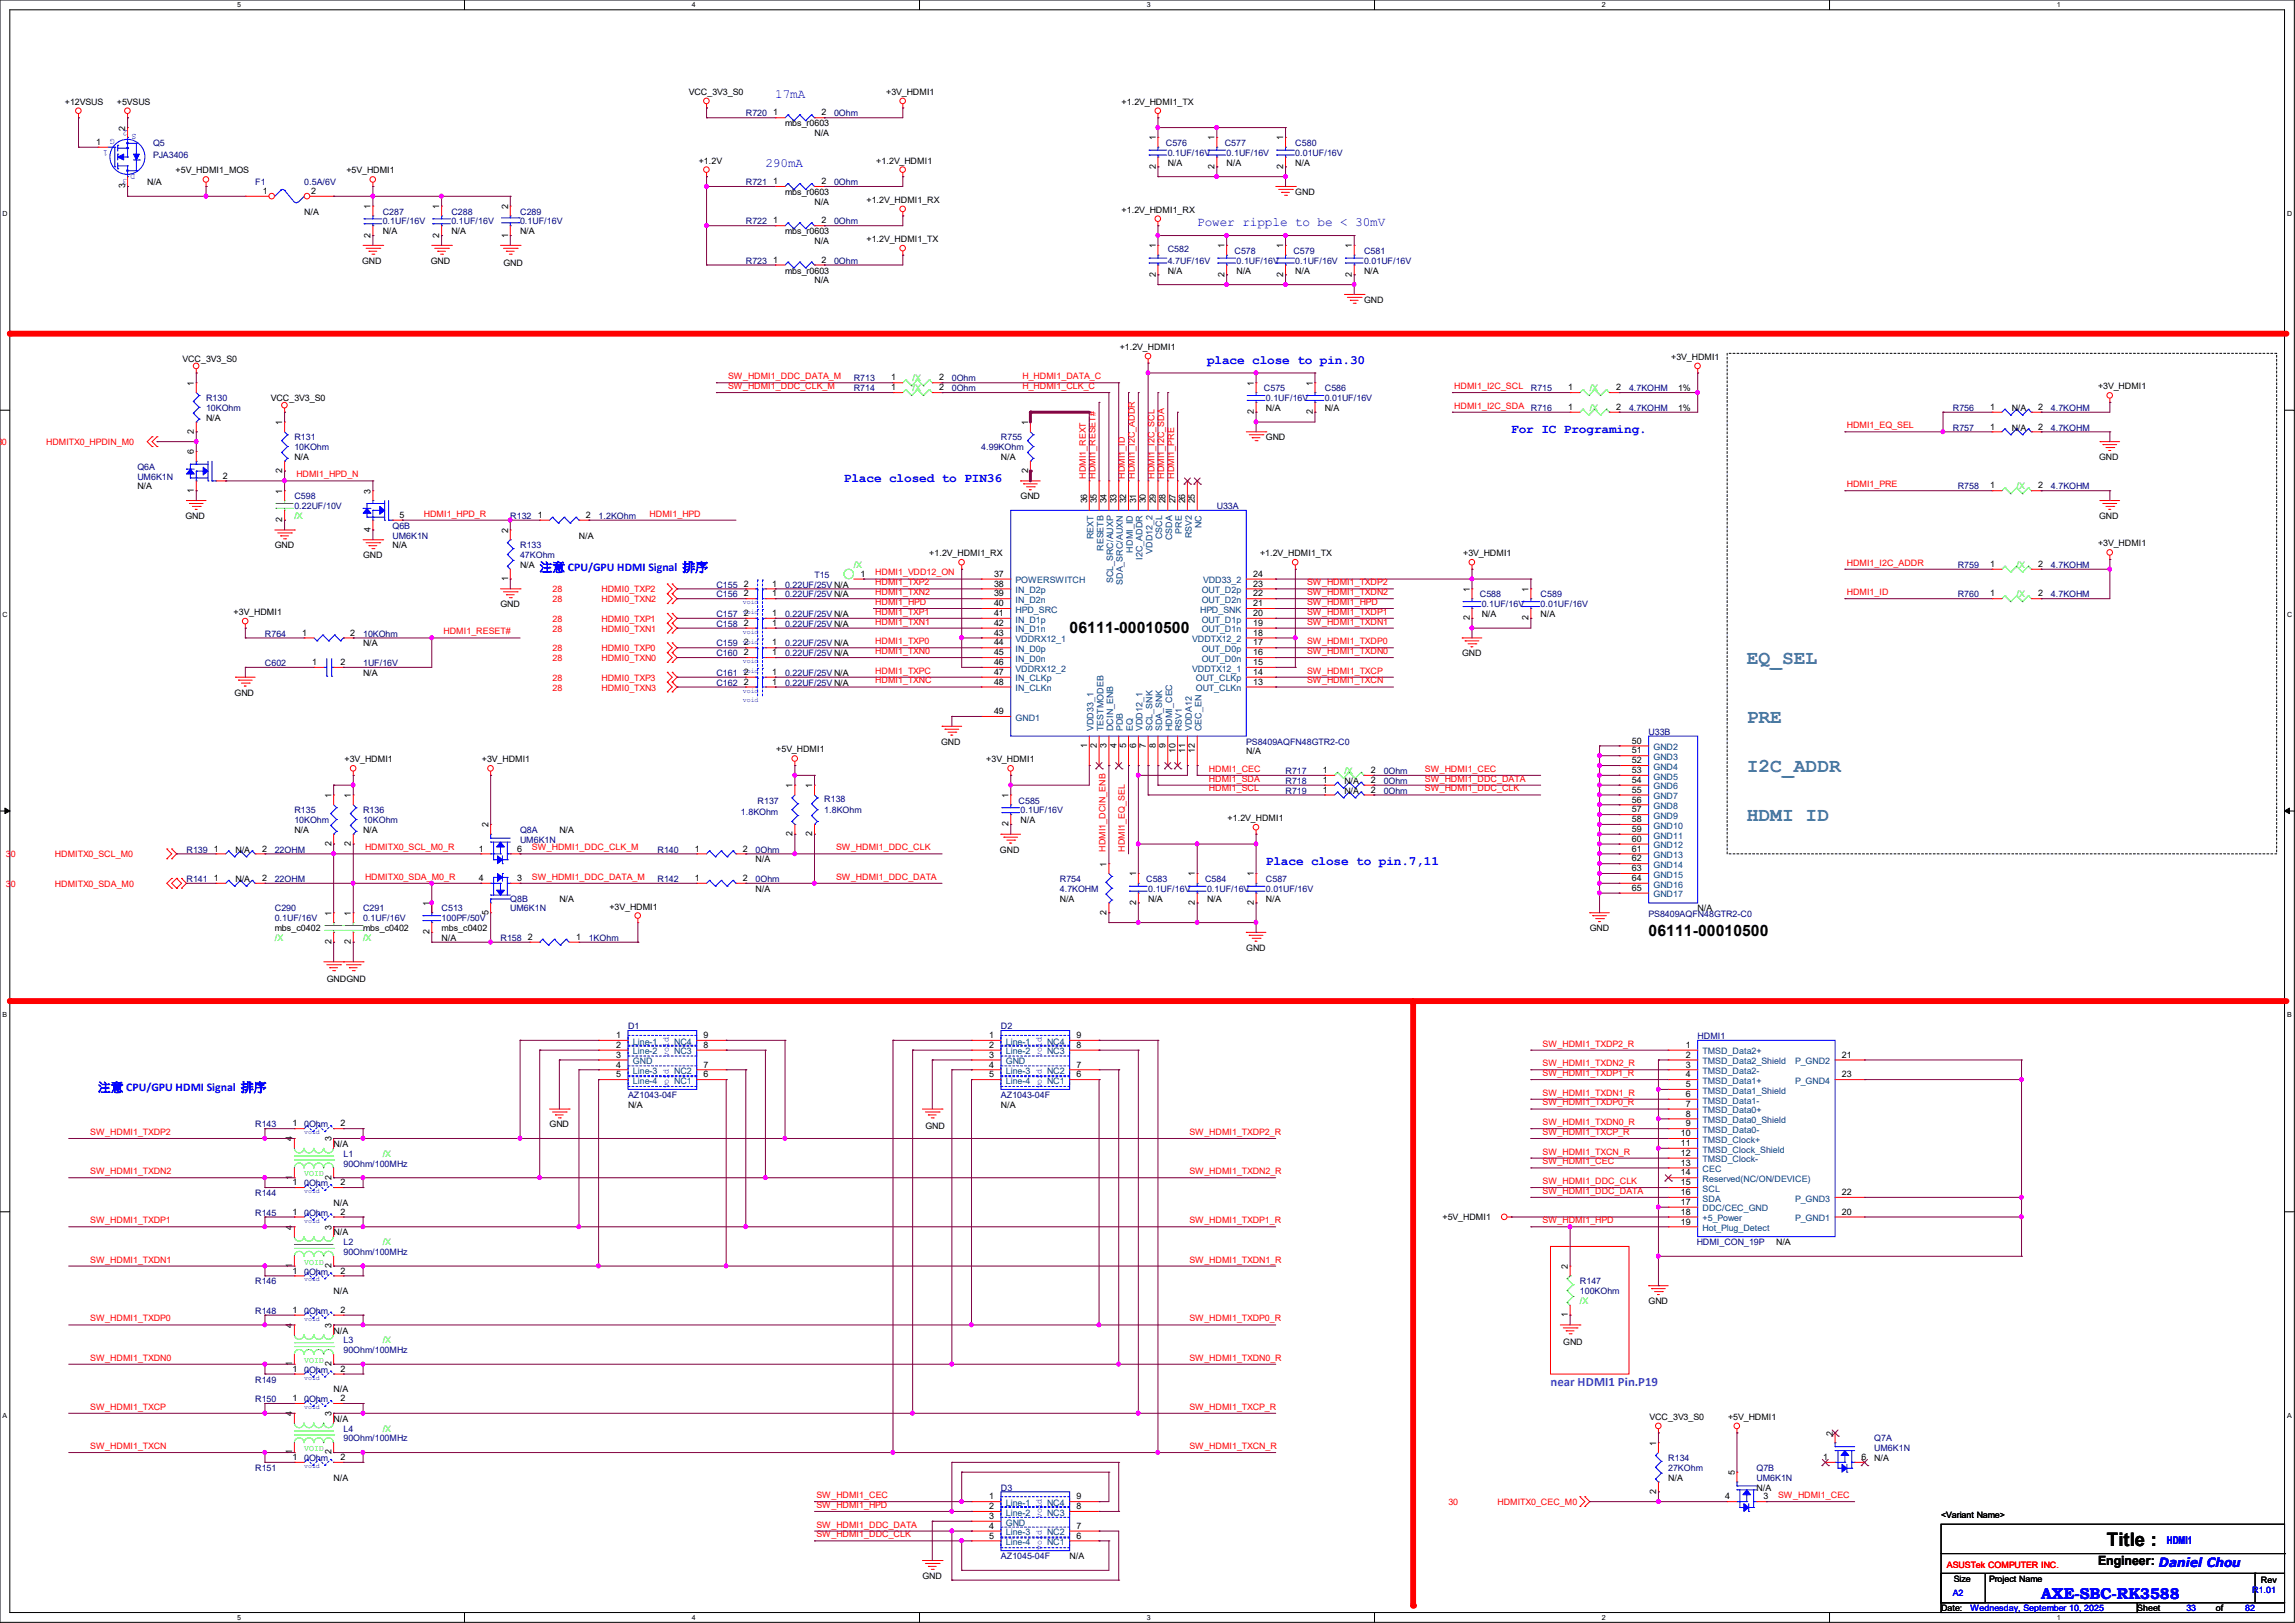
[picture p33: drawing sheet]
<svg xmlns="http://www.w3.org/2000/svg" width="297mm" height="210mm" viewBox="0 0 297 210" stroke-linecap="round" stroke-linejoin="round" font-family="sans-serif">
<defs><g id="words">
<g font-size="2.5" fill="#408080">
<text x="226.1" y="85.9">EQ_SEL</text>
<text x="226.1" y="93.5">PRE</text>
<text x="226.1" y="99.9">I2C_ADDR</text>
<text x="226.1" y="106.2">HDMI ID</text>
</g>
<text font-size="2.4" x="272.7" y="200.1">Title :</text>
<g font-size="2">
<text x="138.4" y="81.9">06111-00010500</text>
<text x="213.4" y="121.2">06111-00010500</text>
</g>
<text font-size="2" fill="#00f" x="264.2" y="206.9">AXE-SBC-RK3588</text>
<g font-size="1.7" fill="#00f">
<text x="100.3" y="12.7">17mA</text>
<text x="99.1" y="21.6">290mA</text>
<text x="154.9" y="29.3">Power ripple to be &lt; 30mV</text>
<text x="156.2" y="47.2">place close to pin.30</text>
<text x="195.6" y="56">For IC Programing.</text>
<text x="109.2" y="62.4">Place closed to PIN36</text>
<text x="163.8" y="111.9">Place close to pin.7,11</text>
</g>
<text font-size="1.7" fill="#0080ff" x="200.7" y="179.4">near HDMI1 Pin.P19</text>
<text font-size="1.7" x="271.5" y="202.6">Engineer: Daniel Chou</text>
<g font-size="1.6" fill="#00f">
<text x="69.8" y="73.9">注意 CPU/GPU HDMI Signal 排序</text>
<text x="12.7" y="141.2">注意 CPU/GPU HDMI Signal 排序</text>
</g>
<text font-size="1.4" fill="#00f" x="280.4" y="199.9">HDMI1</text>
<g font-size="1.1">
<text x="8.4" y="13.5">+12VSUS</text>
<text x="15.1" y="13.5">+5VSUS</text>
<text x="16.2" y="16.9" transform="rotate(-90 16.2 16.9)">2</text>
<text x="89.2" y="12.3">VCC_3V3_S0</text>
<text x="100.1" y="14.9">1</text>
<text x="101.6" y="16.3">mbs_r0603</text>
<text x="105.4" y="17.6">N/A</text>
<text x="106.3" y="14.9">2</text>
<text x="114.7" y="12.3">+3V_HDMI1</text>
<text x="145.2" y="13.5">+1.2V_HDMI1_TX</text>
<text x="12.4" y="18.8">1</text>
<text x="19" y="24">N/A</text>
<text x="22.7" y="22.4">+5V_HDMI1_MOS</text>
<text x="44.8" y="22.4">+5V_HDMI1</text>
<text x="90.4" y="21.2">+1.2V</text>
<text x="100.1" y="23.8">1</text>
<text x="106.3" y="23.8">2</text>
<text x="113.4" y="21.2">+1.2V_HDMI1</text>
<text x="149.6" y="21.8" transform="rotate(-90 149.6 21.8)">2</text>
<text x="149.6" y="18.2" transform="rotate(-90 149.6 18.2)">1</text>
<text x="151.1" y="21.4">N/A</text>
<text x="157.2" y="21.8" transform="rotate(-90 157.2 21.8)">2</text>
<text x="157.2" y="18.2" transform="rotate(-90 157.2 18.2)">1</text>
<text x="158.7" y="21.4">N/A</text>
<text x="166.1" y="21.8" transform="rotate(-90 166.1 21.8)">2</text>
<text x="166.1" y="18.2" transform="rotate(-90 166.1 18.2)">1</text>
<text x="167.6" y="21.4">N/A</text>
<text x="16.2" y="24.4" transform="rotate(-90 16.2 24.4)">3</text>
<text x="34" y="25.1">1</text>
<text x="39.4" y="27.8">N/A</text>
<text x="40.3" y="25.1">2</text>
<text x="48" y="27.1" transform="rotate(-90 48 27.1)">1</text>
<text x="56.9" y="27.1" transform="rotate(-90 56.9 27.1)">1</text>
<text x="65.7" y="27.1" transform="rotate(-90 65.7 27.1)">2</text>
<text x="100.1" y="28.9">1</text>
<text x="101.6" y="25.2">mbs_r0603</text>
<text x="105.4" y="26.5">N/A</text>
<text x="106.3" y="28.9">2</text>
<text x="112.1" y="26.2">+1.2V_HDMI1_RX</text>
<text x="145.2" y="27.5">+1.2V_HDMI1_RX</text>
<text x="167.6" y="25.2">GND</text>
<text x="46.9" y="34.1">GND</text>
<text x="48" y="30.7" transform="rotate(-90 48 30.7)">2</text>
<text x="49.5" y="30.3">N/A</text>
<text x="55.8" y="34.1">GND</text>
<text x="56.9" y="30.7" transform="rotate(-90 56.9 30.7)">2</text>
<text x="58.4" y="30.3">N/A</text>
<text x="65.1" y="34.4">GND</text>
<text x="65.7" y="30.7" transform="rotate(-90 65.7 30.7)">1</text>
<text x="67.3" y="30.3">N/A</text>
<text x="100.1" y="34">1</text>
<text x="101.6" y="30.3">mbs_r0603</text>
<text x="101.6" y="35.4">mbs_r0603</text>
<text x="105.4" y="31.6">N/A</text>
<text x="106.3" y="34">2</text>
<text x="112.1" y="31.3">+1.2V_HDMI1_TX</text>
<text x="149.6" y="35.8" transform="rotate(-90 149.6 35.8)">2</text>
<text x="149.6" y="32.1" transform="rotate(-90 149.6 32.1)">1</text>
<text x="151.1" y="35.4">N/A</text>
<text x="158.5" y="35.8" transform="rotate(-90 158.5 35.8)">2</text>
<text x="158.5" y="32.1" transform="rotate(-90 158.5 32.1)">1</text>
<text x="160" y="35.4">N/A</text>
<text x="166.1" y="35.8" transform="rotate(-90 166.1 35.8)">2</text>
<text x="166.1" y="32.1" transform="rotate(-90 166.1 32.1)">1</text>
<text x="167.6" y="35.4">N/A</text>
<text x="175" y="35.8" transform="rotate(-90 175 35.8)">2</text>
<text x="175" y="32.1" transform="rotate(-90 175 32.1)">1</text>
<text x="176.5" y="35.4">N/A</text>
<text x="105.4" y="36.7">N/A</text>
<text x="176.5" y="39.2">GND</text>
<text x="23.6" y="46.8">VCC_3V3_S0</text>
<text x="144.9" y="45.3">+1.2V_HDMI1</text>
<text x="216.3" y="46.6">+3V_HDMI1</text>
<text x="25.1" y="49.9" transform="rotate(-90 25.1 49.9)">1</text>
<text x="35.1" y="51.9">VCC_3V3_S0</text>
<text x="115.3" y="49.2">1</text>
<text x="115.3" y="50.5">1</text>
<text x="121.5" y="49.2">2</text>
<text x="121.5" y="50.5">2</text>
<text x="162.3" y="53.6" transform="rotate(-90 162.3 53.6)">2</text>
<text x="162.3" y="49.9" transform="rotate(-90 162.3 49.9)">1</text>
<text x="163.8" y="53.2">N/A</text>
<text x="169.9" y="53.6" transform="rotate(-90 169.9 53.6)">2</text>
<text x="169.9" y="49.9" transform="rotate(-90 169.9 49.9)">1</text>
<text x="171.4" y="53.2">N/A</text>
<text x="202.9" y="53">1</text>
<text x="202.9" y="50.5">1</text>
<text x="209.2" y="53">2</text>
<text x="209.2" y="50.5">2</text>
<text x="217.2" y="53.2">1%</text>
<text x="217.2" y="50.6">1%</text>
<text x="257.5" y="53">1</text>
<text x="260.3" y="53.2">N/A</text>
<text x="263.8" y="53">2</text>
<text x="271.5" y="50.4">+3V_HDMI1</text>
<text x="25.1" y="58.8" transform="rotate(-90 25.1 58.8)">6</text>
<text x="25.1" y="56.1" transform="rotate(-90 25.1 56.1)">2</text>
<text x="26.7" y="54.4">N/A</text>
<text x="36.5" y="55" transform="rotate(-90 36.5 55)">1</text>
<text x="38.1" y="59.5">N/A</text>
<text x="129.5" y="59.5">N/A</text>
<text x="133.1" y="55" transform="rotate(-90 133.1 55)">1</text>
<text x="163.8" y="57">GND</text>
<text x="257.5" y="55.6">1</text>
<text x="260.3" y="55.7">N/A</text>
<text x="263.8" y="55.6">2</text>
<text x="271.6" y="59.5">GND</text>
<text x="17.8" y="63.3">N/A</text>
<text x="25.1" y="63.8" transform="rotate(-90 25.1 63.8)">1</text>
<text x="28.8" y="61.9">2</text>
<text x="36.5" y="63.9" transform="rotate(-90 36.5 63.9)">1</text>
<text x="36.5" y="61.2" transform="rotate(-90 36.5 61.2)">2</text>
<text x="48" y="63.9" transform="rotate(-90 48 63.9)">3</text>
<text x="132.1" y="64.6">GND</text>
<text x="133.1" y="61.2" transform="rotate(-90 133.1 61.2)">2</text>
<text x="140.7" y="65.1" transform="rotate(-90 140.7 65.1)">36</text>
<text x="141.9" y="65.1" transform="rotate(-90 141.9 65.1)">35</text>
<text x="143.2" y="65.1" transform="rotate(-90 143.2 65.1)">34</text>
<text x="144.5" y="65.1" transform="rotate(-90 144.5 65.1)">33</text>
<text x="145.8" y="65.1" transform="rotate(-90 145.8 65.1)">32</text>
<text x="147" y="65.1" transform="rotate(-90 147 65.1)">31</text>
<text x="148.3" y="65.1" transform="rotate(-90 148.3 65.1)">30</text>
<text x="149.6" y="65.1" transform="rotate(-90 149.6 65.1)">29</text>
<text x="150.8" y="65.1" transform="rotate(-90 150.8 65.1)">28</text>
<text x="152.1" y="65.1" transform="rotate(-90 152.1 65.1)">27</text>
<text x="153.4" y="65.1" transform="rotate(-90 153.4 65.1)">26</text>
<text x="154.6" y="65.1" transform="rotate(-90 154.6 65.1)">25</text>
<text x="257.5" y="63.2">1</text>
<text x="263.8" y="63.2">2</text>
<text x="24" y="67.1">GND</text>
<text x="35.6" y="71">GND</text>
<text x="36.5" y="67.6" transform="rotate(-90 36.5 67.6)">2</text>
<text x="48" y="68.8" transform="rotate(-90 48 68.8)">4</text>
<text x="50.8" y="71">N/A</text>
<text x="51.7" y="67">5</text>
<text x="65.7" y="69" transform="rotate(-90 65.7 69)">2</text>
<text x="69.6" y="67">1</text>
<text x="74.9" y="69.7">N/A</text>
<text x="75.8" y="67">2</text>
<text x="120.3" y="72">+1.2V_HDMI1_RX</text>
<text x="163.1" y="72">+1.2V_HDMI1_TX</text>
<text x="189.4" y="72">+3V_HDMI1</text>
<text x="271.5" y="70.7">+3V_HDMI1</text>
<text x="271.6" y="67.1">GND</text>
<text x="47" y="72.2">GND</text>
<text x="65.7" y="75.2" transform="rotate(-90 65.7 75.2)">1</text>
<text x="67.3" y="73.5">N/A</text>
<text x="96.3" y="75.9">2</text>
<text x="96.3" y="77.2">2</text>
<text x="99.9" y="75.9">1</text>
<text x="99.9" y="77.2">1</text>
<text x="111.4" y="74.6">1</text>
<text x="128.6" y="74.6">37</text>
<text x="128.6" y="75.9">38</text>
<text x="128.6" y="77.2">39</text>
<text x="162.2" y="77.2">22</text>
<text x="162.2" y="75.9">23</text>
<text x="162.2" y="74.6">24</text>
<text x="190.2" y="76.6" transform="rotate(-90 190.2 76.6)">1</text>
<text x="197.8" y="76.6" transform="rotate(-90 197.8 76.6)">1</text>
<text x="257.5" y="73.4">1</text>
<text x="257.5" y="77.2">1</text>
<text x="263.8" y="73.4">2</text>
<text x="263.8" y="77.2">2</text>
<text x="30.2" y="79.6">+3V_HDMI1</text>
<text x="39.1" y="82.3">1</text>
<text x="45.3" y="82.3">2</text>
<text x="47" y="83.7">N/A</text>
<text x="64.8" y="78.6">GND</text>
<text x="96.3" y="83.5">2</text>
<text x="96.3" y="79.7">2</text>
<text x="96.3" y="81">2</text>
<text x="99.9" y="83.5">1</text>
<text x="99.9" y="79.7">1</text>
<text x="99.9" y="81">1</text>
<text x="128.6" y="78.4">40</text>
<text x="128.6" y="79.7">41</text>
<text x="128.6" y="81">42</text>
<text x="128.6" y="82.3">43</text>
<text x="128.6" y="83.5">44</text>
<text x="162.2" y="83.5">17</text>
<text x="162.2" y="82.3">18</text>
<text x="162.2" y="81">19</text>
<text x="162.2" y="79.7">20</text>
<text x="162.2" y="78.4">21</text>
<text x="190.2" y="80.3" transform="rotate(-90 190.2 80.3)">2</text>
<text x="191.8" y="79.8">N/A</text>
<text x="197.8" y="80.3" transform="rotate(-90 197.8 80.3)">2</text>
<text x="199.4" y="79.8">N/A</text>
<text x="40.4" y="86.1">1</text>
<text x="44.1" y="86.1">2</text>
<text x="47" y="87.5">N/A</text>
<text x="96.3" y="84.8">2</text>
<text x="96.3" y="87.3">2</text>
<text x="96.3" y="88.6">2</text>
<text x="99.9" y="84.8">1</text>
<text x="99.9" y="87.3">1</text>
<text x="99.9" y="88.6">1</text>
<text x="128.6" y="84.8">45</text>
<text x="128.6" y="86.1">46</text>
<text x="128.6" y="87.3">47</text>
<text x="128.6" y="88.6">48</text>
<text x="162.2" y="88.6">13</text>
<text x="162.2" y="87.3">14</text>
<text x="162.2" y="86.1">15</text>
<text x="162.2" y="84.8">16</text>
<text x="189.2" y="84.9">GND</text>
<text x="30.4" y="90">GND</text>
<text x="128.6" y="92.4">49</text>
<text x="44.6" y="98.6">+3V_HDMI1</text>
<text x="62.4" y="98.6">+3V_HDMI1</text>
<text x="100.5" y="97.4">+5V_HDMI1</text>
<text x="102.6" y="102" transform="rotate(-90 102.6 102)">1</text>
<text x="105.1" y="102" transform="rotate(-90 105.1 102)">1</text>
<text x="121.8" y="96.4">GND</text>
<text x="127.6" y="98.6">+3V_HDMI1</text>
<text x="140.7" y="96.8" transform="rotate(-90 140.7 96.8)">1</text>
<text x="141.9" y="96.8" transform="rotate(-90 141.9 96.8)">2</text>
<text x="143.2" y="96.8" transform="rotate(-90 143.2 96.8)">3</text>
<text x="144.5" y="96.8" transform="rotate(-90 144.5 96.8)">4</text>
<text x="145.8" y="96.8" transform="rotate(-90 145.8 96.8)">5</text>
<text x="147" y="96.8" transform="rotate(-90 147 96.8)">6</text>
<text x="148.3" y="96.8" transform="rotate(-90 148.3 96.8)">7</text>
<text x="149.6" y="96.8" transform="rotate(-90 149.6 96.8)">8</text>
<text x="150.8" y="96.8" transform="rotate(-90 150.8 96.8)">9</text>
<text x="152.1" y="97.4" transform="rotate(-90 152.1 97.4)">10</text>
<text x="153.4" y="97.4" transform="rotate(-90 153.4 97.4)">11</text>
<text x="154.6" y="97.4" transform="rotate(-90 154.6 97.4)">12</text>
<text x="161.3" y="97.6">N/A</text>
<text x="171.2" y="101.3">1</text>
<text x="171.2" y="100">1</text>
<text x="174" y="101.4">N/A</text>
<text x="177.4" y="101.3">2</text>
<text x="177.4" y="100">2</text>
<text x="211.2" y="96.2">50</text>
<text x="211.2" y="97.5">51</text>
<text x="211.2" y="98.8">52</text>
<text x="211.2" y="100">53</text>
<text x="211.2" y="101.3">54</text>
<text x="38.1" y="107.8">N/A</text>
<text x="42.9" y="103.2" transform="rotate(-90 42.9 103.2)">1</text>
<text x="45.4" y="103.2" transform="rotate(-90 45.4 103.2)">1</text>
<text x="47" y="107.8">N/A</text>
<text x="63.2" y="107.1" transform="rotate(-90 63.2 107.1)">2</text>
<text x="72.4" y="107.8">N/A</text>
<text x="130.5" y="106.9" transform="rotate(-90 130.5 106.9)">2</text>
<text x="130.5" y="103.2" transform="rotate(-90 130.5 103.2)">1</text>
<text x="132.1" y="106.5">N/A</text>
<text x="158.9" y="106.3">+1.2V_HDMI1</text>
<text x="171.2" y="102.6">1</text>
<text x="174" y="102.7">N/A</text>
<text x="177.4" y="102.6">2</text>
<text x="211.2" y="102.6">55</text>
<text x="211.2" y="103.8">56</text>
<text x="211.2" y="105.1">57</text>
<text x="211.2" y="106.4">58</text>
<text x="211.2" y="107.7">59</text>
<text x="27.7" y="110.2">1</text>
<text x="30.5" y="110.3">N/A</text>
<text x="33.9" y="110.2">2</text>
<text x="42.9" y="109.5" transform="rotate(-90 42.9 109.5)">2</text>
<text x="45.4" y="109.5" transform="rotate(-90 45.4 109.5)">2</text>
<text x="62" y="110.2">1</text>
<text x="66.9" y="110.2">6</text>
<text x="89.9" y="110.2">1</text>
<text x="96.1" y="110.2">2</text>
<text x="97.8" y="111.6">N/A</text>
<text x="102.6" y="108.2" transform="rotate(-90 102.6 108.2)">2</text>
<text x="105.1" y="108.2" transform="rotate(-90 105.1 108.2)">2</text>
<text x="129.4" y="110.3">GND</text>
<text x="143.2" y="112.1" transform="rotate(-90 143.2 112.1)">1</text>
<text x="147" y="113.4" transform="rotate(-90 147 113.4)">1</text>
<text x="154.6" y="113.4" transform="rotate(-90 154.6 113.4)">1</text>
<text x="162.3" y="113.4" transform="rotate(-90 162.3 113.4)">1</text>
<text x="211.2" y="108.9">60</text>
<text x="211.2" y="110.2">61</text>
<text x="211.2" y="111.5">62</text>
<text x="211.2" y="112.7">63</text>
<text x="27.7" y="114">1</text>
<text x="30.5" y="114.1">N/A</text>
<text x="33.9" y="114">2</text>
<text x="42.9" y="118.5" transform="rotate(-90 42.9 118.5)">1</text>
<text x="45.4" y="118.5" transform="rotate(-90 45.4 118.5)">1</text>
<text x="55.6" y="117.2" transform="rotate(-90 55.6 117.2)">1</text>
<text x="62" y="114">4</text>
<text x="63.2" y="118.4" transform="rotate(-90 63.2 118.4)">5</text>
<text x="66.9" y="114">3</text>
<text x="72.4" y="116.7">N/A</text>
<text x="78.9" y="117.7">+3V_HDMI1</text>
<text x="89.9" y="114">1</text>
<text x="96.1" y="114">2</text>
<text x="97.8" y="115.4">N/A</text>
<text x="137.2" y="116.7">N/A</text>
<text x="143.2" y="118.4" transform="rotate(-90 143.2 118.4)">2</text>
<text x="147" y="117.1" transform="rotate(-90 147 117.1)">2</text>
<text x="148.6" y="116.7">N/A</text>
<text x="154.6" y="117.1" transform="rotate(-90 154.6 117.1)">2</text>
<text x="156.2" y="116.7">N/A</text>
<text x="162.3" y="117.1" transform="rotate(-90 162.3 117.1)">2</text>
<text x="163.8" y="116.7">N/A</text>
<text x="211.2" y="114">64</text>
<text x="211.2" y="115.3">65</text>
<text x="219.7" y="117.9">N/A</text>
<text x="35.6" y="120.5">mbs_c0402</text>
<text x="42.9" y="122.2" transform="rotate(-90 42.9 122.2)">2</text>
<text x="45.4" y="122.2" transform="rotate(-90 45.4 122.2)">2</text>
<text x="47" y="120.5">mbs_c0402</text>
<text x="55.6" y="120.9" transform="rotate(-90 55.6 120.9)">2</text>
<text x="57.1" y="121.8">N/A</text>
<text x="57.1" y="120.5">mbs_c0402</text>
<text x="68.3" y="121.6">2</text>
<text x="74.5" y="121.6">1</text>
<text x="161.3" y="123">GND</text>
<text x="205.7" y="120.5">GND</text>
<text x="42.3" y="127.1">GNDGND</text>
<text x="79.8" y="134.3">1</text>
<text x="79.8" y="135.6">2</text>
<text x="79.8" y="136.9">3</text>
<text x="91.1" y="135.6">8</text>
<text x="91.1" y="134.3">9</text>
<text x="128" y="134.3">1</text>
<text x="128" y="135.6">2</text>
<text x="128" y="136.9">3</text>
<text x="139.3" y="135.6">8</text>
<text x="139.3" y="134.3">9</text>
<text x="218.2" y="135.6">1</text>
<text x="218.2" y="136.9">2</text>
<text x="238.4" y="136.9">21</text>
<text x="79.8" y="138.1">4</text>
<text x="79.8" y="139.4">5</text>
<text x="81.3" y="143.3">N/A</text>
<text x="91.1" y="138.1">7</text>
<text x="91.1" y="139.4">6</text>
<text x="128" y="138.1">4</text>
<text x="128" y="139.4">5</text>
<text x="129.5" y="143.3">N/A</text>
<text x="139.3" y="138.1">7</text>
<text x="139.3" y="139.4">6</text>
<text x="218.2" y="138.1">3</text>
<text x="218.2" y="140.7">5</text>
<text x="218.2" y="143.2">7</text>
<text x="218.2" y="139.4">4</text>
<text x="218.2" y="141.9">6</text>
<text x="238.4" y="139.4">23</text>
<text x="37.8" y="147.7" transform="rotate(-90 37.8 147.7)">4</text>
<text x="37.8" y="145.8">1</text>
<text x="42.9" y="147.7" transform="rotate(-90 42.9 147.7)">3</text>
<text x="43.2" y="148.4">N/A</text>
<text x="44.1" y="145.8">2</text>
<text x="71.1" y="145.9">GND</text>
<text x="119.8" y="146.1">GND</text>
<text x="217.5" y="148.3">11</text>
<text x="217.5" y="147">10</text>
<text x="217.5" y="149.6">12</text>
<text x="218.2" y="145.8">9</text>
<text x="218.2" y="144.5">8</text>
<text x="37.8" y="152.7" transform="rotate(-90 37.8 152.7)">1</text>
<text x="37.8" y="153.4">1</text>
<text x="42.9" y="152.7" transform="rotate(-90 42.9 152.7)">2</text>
<text x="44.1" y="153.4">2</text>
<text x="217.5" y="150.8">13</text>
<text x="217.5" y="153.4">15</text>
<text x="217.5" y="155.9">17</text>
<text x="217.5" y="152.1">14</text>
<text x="217.5" y="154.6">16</text>
<text x="238.4" y="154.6">22</text>
<text x="37.8" y="159.1" transform="rotate(-90 37.8 159.1)">4</text>
<text x="37.8" y="157.2">1</text>
<text x="42.9" y="159.1" transform="rotate(-90 42.9 159.1)">3</text>
<text x="43.2" y="156">N/A</text>
<text x="43.2" y="159.9">N/A</text>
<text x="44.1" y="157.2">2</text>
<text x="186.7" y="157.8">+5V_HDMI1</text>
<text x="217.5" y="158.5">19</text>
<text x="217.5" y="157.2">18</text>
<text x="229.9" y="161.1">N/A</text>
<text x="238.4" y="157.2">20</text>
<text x="37.8" y="164.1" transform="rotate(-90 37.8 164.1)">1</text>
<text x="37.8" y="164.8">1</text>
<text x="42.9" y="164.1" transform="rotate(-90 42.9 164.1)">2</text>
<text x="43.2" y="167.5">N/A</text>
<text x="44.1" y="164.8">2</text>
<text x="202.9" y="164.2" transform="rotate(-90 202.9 164.2)">2</text>
<text x="37.8" y="171.8" transform="rotate(-90 37.8 171.8)">4</text>
<text x="37.8" y="169.9">1</text>
<text x="42.9" y="171.8" transform="rotate(-90 42.9 171.8)">3</text>
<text x="43.2" y="172.6">N/A</text>
<text x="44.1" y="169.9">2</text>
<text x="202.9" y="170.4" transform="rotate(-90 202.9 170.4)">1</text>
<text x="213.4" y="168.7">GND</text>
<text x="37.8" y="176.8" transform="rotate(-90 37.8 176.8)">1</text>
<text x="37.8" y="177.5">1</text>
<text x="42.9" y="176.8" transform="rotate(-90 42.9 176.8)">2</text>
<text x="44.1" y="177.5">2</text>
<text x="202.3" y="174.1">GND</text>
<text x="37.8" y="183.3" transform="rotate(-90 37.8 183.3)">4</text>
<text x="37.8" y="181.3">1</text>
<text x="42.9" y="183.3" transform="rotate(-90 42.9 183.3)">3</text>
<text x="43.2" y="184">N/A</text>
<text x="43.2" y="180.2">N/A</text>
<text x="44.1" y="181.3">2</text>
<text x="213.5" y="183.7">VCC_3V3_S0</text>
<text x="223.6" y="183.7">+5V_HDMI1</text>
<text x="237.2" y="185.8" transform="rotate(-90 237.2 185.8)">2</text>
<text x="37.8" y="188.2" transform="rotate(-90 37.8 188.2)">1</text>
<text x="37.8" y="188.9">1</text>
<text x="42.9" y="188.2" transform="rotate(-90 42.9 188.2)">2</text>
<text x="43.2" y="191.6">N/A</text>
<text x="44.1" y="188.9">2</text>
<text x="214.3" y="187.1" transform="rotate(-90 214.3 187.1)">1</text>
<text x="215.9" y="191.6">N/A</text>
<text x="224.5" y="190.9" transform="rotate(-90 224.5 190.9)">5</text>
<text x="236" y="188.9">1</text>
<text x="240.9" y="188.9">6</text>
<text x="242.6" y="189.1">N/A</text>
<text x="128" y="194">1</text>
<text x="128" y="195.3">2</text>
<text x="128" y="196.6">3</text>
<text x="128" y="197.8">4</text>
<text x="139.3" y="195.3">8</text>
<text x="139.3" y="197.8">7</text>
<text x="139.3" y="194">9</text>
<text x="214.3" y="193.3" transform="rotate(-90 214.3 193.3)">2</text>
<text x="223.3" y="194">4</text>
<text x="227.3" y="192.9">N/A</text>
<text x="228.2" y="194">3</text>
<text x="251.2" y="196.4">&lt;Variant Name&gt;</text>
<text x="128" y="199.1">5</text>
<text x="138.4" y="201.8">N/A</text>
<text x="139.3" y="199.1">6</text>
<text x="119.4" y="204.3">GND</text>
<text x="251.2" y="208.5">Date:</text>
<text x="252.9" y="204.7">Size</text>
<text x="257.4" y="204.7">Project Name</text>
<text x="276.6" y="208.5">Sheet</text>
<text x="286.8" y="208.5">of</text>
<text x="292.6" y="204.8">Rev</text>
</g>
<g font-size="1.1" fill="#00f">
<text x="14.9" y="18" transform="rotate(-180 14.9 18)">G</text>
<text x="17.7" y="17.4" transform="rotate(-180 17.7 17.4)">S</text>
<text x="14" y="19.4" transform="rotate(-180 14 19.4)">1</text>
<text x="16.5" y="23.2" transform="rotate(-180 16.5 23.2)">3</text>
<text x="17.5" y="22.6" transform="rotate(-180 17.5 22.6)">D</text>
<text x="86.6" y="136.8" transform="rotate(-90 86.6 136.8)">void</text>
<text x="134.8" y="136.8" transform="rotate(-90 134.8 136.8)">void</text>
<text x="86.6" y="140.8" transform="rotate(-90 86.6 140.8)">void</text>
<text x="134.8" y="140.8" transform="rotate(-90 134.8 140.8)">void</text>
<text x="134.8" y="196.5" transform="rotate(-90 134.8 196.5)">void</text>
<text x="134.8" y="200.5" transform="rotate(-90 134.8 200.5)">void</text>
<text x="252.7" y="206.5">A2</text>
<text x="255" y="208.5">Wednesday, September 10, 2025</text>
<text x="282.9" y="208.5">33</text>
<text x="290.6" y="208.5">82</text>
<text x="291.5" y="206.1">R1.01</text>
</g>
<g font-size="1.1" fill="#000080">
<text x="96.5" y="15.1">R720</text>
<text x="107.9" y="15.1">0Ohm</text>
<text x="19.8" y="18.9">Q5</text>
<text x="19.8" y="20.4">PJA3406</text>
<text x="33" y="24">F1</text>
<text x="39.4" y="24">0.5A/6V</text>
<text x="96.5" y="24">R721</text>
<text x="107.9" y="24">0Ohm</text>
<text x="150.9" y="18.9">C576</text>
<text x="151.1" y="20.2">0.1UF/16V</text>
<text x="158.5" y="18.9">C577</text>
<text x="158.7" y="20.2">0.1UF/16V</text>
<text x="167.6" y="18.9">C580</text>
<text x="167.6" y="20.2">0.01UF/16V</text>
<text x="49.5" y="27.8">C287</text>
<text x="49.5" y="29">0.1UF/16V</text>
<text x="58.4" y="27.8">C288</text>
<text x="58.4" y="29">0.1UF/16V</text>
<text x="67.3" y="27.8">C289</text>
<text x="67.3" y="29">0.1UF/16V</text>
<text x="96.5" y="29">R722</text>
<text x="107.9" y="29">0Ohm</text>
<text x="96.5" y="34.1">R723</text>
<text x="107.9" y="34.1">0Ohm</text>
<text x="151.1" y="32.6">C582</text>
<text x="151.1" y="34.1">4.7UF/16V</text>
<text x="159.8" y="32.9">C578</text>
<text x="160" y="34.1">0.1UF/16V</text>
<text x="167.4" y="32.9">C579</text>
<text x="167.6" y="34.1">0.1UF/16V</text>
<text x="176.5" y="32.9">C581</text>
<text x="176.5" y="34.1">0.01UF/16V</text>
<text x="26.7" y="51.9">R130</text>
<text x="26.7" y="53.2">10KOhm</text>
<text x="110.5" y="49.4">R713</text>
<text x="110.5" y="50.6">R714</text>
<text x="123.2" y="49.4">0Ohm</text>
<text x="123.2" y="50.6">0Ohm</text>
<text x="163.6" y="50.6">C575</text>
<text x="163.8" y="51.9">0.1UF/16V</text>
<text x="171.4" y="50.6">C586</text>
<text x="171.4" y="51.9">0.01UF/16V</text>
<text x="198.1" y="53.2">R716</text>
<text x="198.1" y="50.6">R715</text>
<text x="210.8" y="53.2">4.7KOHM</text>
<text x="210.8" y="50.6">4.7KOHM</text>
<text x="252.7" y="53.2">R756</text>
<text x="265.4" y="53.2">4.7KOHM</text>
<text x="38.1" y="57">R131</text>
<text x="38.1" y="58.3">10KOhm</text>
<text x="127" y="58.3">4.99KOhm</text>
<text x="129.5" y="57">R755</text>
<text x="252.7" y="55.7">R757</text>
<text x="265.4" y="55.7">4.7KOHM</text>
<text x="17.8" y="60.8">Q6A</text>
<text x="17.8" y="62.1">UM6K1N</text>
<text x="38.1" y="64.6">C598</text>
<text x="38.1" y="65.9">0.22UF/10V</text>
<text x="157.5" y="65.9">U33A</text>
<text x="253.4" y="63.3">R758</text>
<text x="265.4" y="63.3">4.7KOHM</text>
<text x="50.8" y="68.4">Q6B</text>
<text x="50.8" y="69.7">UM6K1N</text>
<text x="66" y="67.1">R132</text>
<text x="67.3" y="71">R133</text>
<text x="77.5" y="67.1">1.2KOhm</text>
<text x="67.3" y="72.2">47KOhm</text>
<text x="92.7" y="76">C155</text>
<text x="92.7" y="77.3">C156</text>
<text x="101.6" y="76">0.22UF/25V N/A</text>
<text x="101.6" y="77.3">0.22UF/25V N/A</text>
<text x="105.4" y="74.8">T15</text>
<text x="191.5" y="77.3">C588</text>
<text x="199.4" y="77.3">C589</text>
<text x="253.4" y="73.5">R759</text>
<text x="253.4" y="77.3">R760</text>
<text x="265.4" y="73.5">4.7KOHM</text>
<text x="265.4" y="77.3">4.7KOHM</text>
<text x="34.3" y="82.4">R764</text>
<text x="47" y="82.4">10KOhm</text>
<text x="92.7" y="83.7">C159</text>
<text x="92.7" y="79.8">C157</text>
<text x="92.7" y="81.1">C158</text>
<text x="101.6" y="83.7">0.22UF/25V N/A</text>
<text x="101.6" y="79.8">0.22UF/25V N/A</text>
<text x="101.6" y="81.1">0.22UF/25V N/A</text>
<text x="191.8" y="78.6">0.1UF/16V</text>
<text x="199.4" y="78.6">0.01UF/16V</text>
<text x="34.3" y="86.2">C602</text>
<text x="47" y="86.2">1UF/16V</text>
<text x="92.7" y="84.9">C160</text>
<text x="92.7" y="87.5">C161</text>
<text x="92.7" y="88.7">C162</text>
<text x="101.6" y="84.9">0.22UF/25V N/A</text>
<text x="101.6" y="87.5">0.22UF/25V N/A</text>
<text x="101.6" y="88.7">0.22UF/25V N/A</text>
<text x="213.4" y="95.1">U33B</text>
<text x="161.3" y="96.4">PS8409AQFN48GTR2-C0</text>
<text x="166.4" y="101.4">R718</text>
<text x="166.4" y="100.2">R717</text>
<text x="179.1" y="101.4">0Ohm</text>
<text x="179.1" y="100.2">0Ohm</text>
<text x="38.1" y="105.2">R135</text>
<text x="38.1" y="106.5">10KOhm</text>
<text x="47" y="105.2">R136</text>
<text x="47" y="106.5">10KOhm</text>
<text x="67.3" y="107.8">Q8A</text>
<text x="95.9" y="105.5">1.8KOhm</text>
<text x="98" y="104">R137</text>
<text x="106.7" y="103.7">R138</text>
<text x="106.7" y="105.2">1.8KOhm</text>
<text x="131.8" y="104">C585</text>
<text x="132.1" y="105.2">0.1UF/16V</text>
<text x="166.4" y="102.7">R719</text>
<text x="179.1" y="102.7">0Ohm</text>
<text x="24.1" y="110.3">R139</text>
<text x="35.6" y="110.3">22OHM</text>
<text x="67.3" y="109.1">UM6K1N</text>
<text x="85.1" y="110.3">R140</text>
<text x="97.8" y="110.3">0Ohm</text>
<text x="24.1" y="114.1">R141</text>
<text x="35.6" y="114.1">22OHM</text>
<text x="35.6" y="117.9">C290</text>
<text x="35.6" y="119.2">0.1UF/16V</text>
<text x="47" y="117.9">C291</text>
<text x="47" y="119.2">0.1UF/16V</text>
<text x="57.1" y="117.9">C513</text>
<text x="57.1" y="119.2">100PF/50V</text>
<text x="66" y="116.7">Q8B</text>
<text x="66" y="117.9">UM6K1N</text>
<text x="85.1" y="114.1">R142</text>
<text x="97.8" y="114.1">0Ohm</text>
<text x="137.2" y="114.1">R754</text>
<text x="137.2" y="115.4">4.7KOHM</text>
<text x="148.3" y="114.1">C583</text>
<text x="148.6" y="115.4">0.1UF/16V</text>
<text x="156" y="114.1">C584</text>
<text x="156.2" y="115.4">0.1UF/16V</text>
<text x="163.8" y="114.1">C587</text>
<text x="163.8" y="115.4">0.01UF/16V</text>
<text x="213.4" y="118.7">PS8409AQFN48GTR2-C0</text>
<text x="64.8" y="121.8">R158</text>
<text x="76.2" y="121.8">1KOhm</text>
<text x="81.3" y="133.2">D1</text>
<text x="129.5" y="133.2">D2</text>
<text x="219.7" y="134.5">HDMI1</text>
<text x="81.3" y="142.1">AZ1043-04F</text>
<text x="129.5" y="142.1">AZ1043-04F</text>
<text x="33" y="145.9">R143</text>
<text x="39.4" y="145.9">0Ohm</text>
<text x="44.4" y="149.7">L1</text>
<text x="33" y="154.8">R144</text>
<text x="39.4" y="153.5">0Ohm</text>
<text x="44.4" y="151">90Ohm/100MHz</text>
<text x="33" y="157.3">R145</text>
<text x="39.4" y="157.3">0Ohm</text>
<text x="44.4" y="161.1">L2</text>
<text x="219.6" y="161.1">HDMI_CON_19P</text>
<text x="33" y="166.2">R146</text>
<text x="39.4" y="164.9">0Ohm</text>
<text x="44.4" y="162.4">90Ohm/100MHz</text>
<text x="204.5" y="166.2">R147</text>
<text x="204.5" y="167.5">100KOhm</text>
<text x="33" y="170">R148</text>
<text x="39.4" y="170">0Ohm</text>
<text x="44.4" y="173.8">L3</text>
<text x="33" y="178.9">R149</text>
<text x="39.4" y="177.6">0Ohm</text>
<text x="44.4" y="175.1">90Ohm/100MHz</text>
<text x="33" y="181.4">R150</text>
<text x="39.4" y="181.4">0Ohm</text>
<text x="44.4" y="185.3">L4</text>
<text x="33" y="190.3">R151</text>
<text x="39.4" y="189.1">0Ohm</text>
<text x="44.4" y="186.5">90Ohm/100MHz</text>
<text x="215.9" y="189.1">R134</text>
<text x="215.9" y="190.3">27KOhm</text>
<text x="227.3" y="190.3">Q7B</text>
<text x="227.3" y="191.6">UM6K1N</text>
<text x="242.6" y="186.5">Q7A</text>
<text x="242.6" y="187.8">UM6K1N</text>
<text x="129.5" y="192.9">D3</text>
<text x="129.5" y="201.8">AZ1045-04F</text>
</g>
<g font-size="1.1" fill="#f00">
<text x="94.2" y="49.1">SW_HDMI1_DDC_DATA_M</text>
<text x="94.2" y="50.3">SW_HDMI1_DDC_CLK_M</text>
<text x="132.3" y="49.1">H_HDMI1_DATA_C</text>
<text x="132.3" y="50.3">H_HDMI1_CLK_C</text>
<text x="188.2" y="50.3">HDMI1_I2C_SCL</text>
<text x="188.2" y="52.9">HDMI1_I2C_SDA</text>
<text x="-.4" y="57.6">30</text>
<text x="6" y="57.6">HDMITX0_HPDIN_M0</text>
<text x="239" y="55.4">HDMI1_EQ_SEL</text>
<text x="38.4" y="61.8">HDMI1_HPD_N</text>
<text x="140.5" y="62" transform="rotate(-90 140.5 62)">HDMI1_REXT</text>
<text x="141.8" y="62" transform="rotate(-90 141.8 62)">HDMI1_RESET#</text>
<text x="145.6" y="62" transform="rotate(-90 145.6 62)">HDMI1_ID</text>
<text x="146.9" y="62" transform="rotate(-90 146.9 62)">HDMI1_I2C_ADDR</text>
<text x="149.4" y="62" transform="rotate(-90 149.4 62)">HDMI1_I2C_SCL</text>
<text x="150.7" y="62" transform="rotate(-90 150.7 62)">HDMI1_I2C_SDA</text>
<text x="151.9" y="62" transform="rotate(-90 151.9 62)">HDMI1_PRE</text>
<text x="239" y="63">HDMI1_PRE</text>
<text x="54.9" y="66.8">HDMI1_HPD_R</text>
<text x="84.1" y="66.8">HDMI1_HPD</text>
<text x="71.5" y="76.7">28</text>
<text x="71.5" y="77.9">28</text>
<text x="77.8" y="76.7">HDMI0_TXP2</text>
<text x="77.8" y="77.9">HDMI0_TXN2</text>
<text x="113.3" y="74.5">HDMI1_VDD12_ON</text>
<text x="113.3" y="75.7">HDMI1_TXP2</text>
<text x="113.3" y="77">HDMI1_TXN2</text>
<text x="169.2" y="75.7">SW_HDMI1_TXDP2</text>
<text x="169.2" y="77">SW_HDMI1_TXDN2</text>
<text x="239" y="73.2">HDMI1_I2C_ADDR</text>
<text x="239" y="77">HDMI1_ID</text>
<text x="57.4" y="82.1">HDMI1_RESET#</text>
<text x="71.5" y="80.5">28</text>
<text x="71.5" y="81.7">28</text>
<text x="77.8" y="80.5">HDMI0_TXP1</text>
<text x="77.8" y="81.7">HDMI0_TXN1</text>
<text x="113.3" y="79.5">HDMI1_TXP1</text>
<text x="113.3" y="80.8">HDMI1_TXN1</text>
<text x="113.3" y="83.4">HDMI1_TXP0</text>
<text x="113.3" y="78.3">HDMI1_HPD</text>
<text x="169.2" y="78.3">SW_HDMI1_HPD</text>
<text x="169.2" y="79.5">SW_HDMI1_TXDP1</text>
<text x="169.2" y="80.8">SW_HDMI1_TXDN1</text>
<text x="169.2" y="83.4">SW_HDMI1_TXDP0</text>
<text x="71.5" y="84.3">28</text>
<text x="71.5" y="85.6">28</text>
<text x="71.5" y="88.1">28</text>
<text x="71.5" y="89.4">28</text>
<text x="77.8" y="84.3">HDMI0_TXP0</text>
<text x="77.8" y="85.6">HDMI0_TXN0</text>
<text x="77.8" y="88.1">HDMI0_TXP3</text>
<text x="77.8" y="89.4">HDMI0_TXN3</text>
<text x="113.3" y="84.6">HDMI1_TXN0</text>
<text x="113.3" y="87.2">HDMI1_TXPC</text>
<text x="113.3" y="88.4">HDMI1_TXNC</text>
<text x="169.2" y="84.6">SW_HDMI1_TXDN0</text>
<text x="169.2" y="87.2">SW_HDMI1_TXCP</text>
<text x="169.2" y="88.4">SW_HDMI1_TXCN</text>
<text x="156.5" y="99.9">HDMI1_CEC</text>
<text x="156.5" y="101.1">HDMI1_SDA</text>
<text x="184.4" y="99.9">SW_HDMI1_CEC</text>
<text x="184.4" y="101.1">SW_HDMI1_DDC_DATA</text>
<text x="156.5" y="102.4">HDMI1_SCL</text>
<text x="184.4" y="102.4">SW_HDMI1_DDC_CLK</text>
<text x=".8" y="111">30</text>
<text x="7.1" y="111">HDMITX0_SCL_M0</text>
<text x="47.2" y="110">HDMITX0_SCL_M0_R</text>
<text x="47.2" y="113.8">HDMITX0_SDA_M0_R</text>
<text x="68.8" y="113.8">SW_HDMI1_DDC_DATA_M</text>
<text x="68.8" y="110">SW_HDMI1_DDC_CLK_M</text>
<text x="108.2" y="110">SW_HDMI1_DDC_CLK</text>
<text x="108.2" y="113.8">SW_HDMI1_DDC_DATA</text>
<text x="143" y="110.2" transform="rotate(-90 143 110.2)">HDMI1_DCIN_ENB</text>
<text x="145.6" y="110.2" transform="rotate(-90 145.6 110.2)">HDMI1_EQ_SEL</text>
<text x=".8" y="114.8">30</text>
<text x="7.1" y="114.8">HDMITX0_SDA_M0</text>
<text x="199.6" y="135.4">SW_HDMI1_TXDP2_R</text>
<text x="199.6" y="138">SW_HDMI1_TXDN2_R</text>
<text x="199.6" y="139.2">SW_HDMI1_TXDP1_R</text>
<text x="199.6" y="141.8">SW_HDMI1_TXDN1_R</text>
<text x="199.6" y="143">SW_HDMI1_TXDP0_R</text>
<text x="11.7" y="146.9">SW_HDMI1_TXDP2</text>
<text x="153.9" y="146.9">SW_HDMI1_TXDP2_R</text>
<text x="199.6" y="145.6">SW_HDMI1_TXDN0_R</text>
<text x="199.6" y="146.9">SW_HDMI1_TXCP_R</text>
<text x="199.6" y="149.4">SW_HDMI1_TXCN_R</text>
<text x="11.7" y="151.9">SW_HDMI1_TXDN2</text>
<text x="153.9" y="151.9">SW_HDMI1_TXDN2_R</text>
<text x="199.6" y="150.7">SW_HDMI1_CEC</text>
<text x="199.6" y="153.2">SW_HDMI1_DDC_CLK</text>
<text x="199.6" y="154.5">SW_HDMI1_DDC_DATA</text>
<text x="11.7" y="158.3">SW_HDMI1_TXDP1</text>
<text x="153.9" y="158.3">SW_HDMI1_TXDP1_R</text>
<text x="199.6" y="158.3">SW_HDMI1_HPD</text>
<text x="11.7" y="163.4">SW_HDMI1_TXDN1</text>
<text x="153.9" y="163.4">SW_HDMI1_TXDN1_R</text>
<text x="11.7" y="171">SW_HDMI1_TXDP0</text>
<text x="153.9" y="171">SW_HDMI1_TXDP0_R</text>
<text x="11.7" y="176.1">SW_HDMI1_TXDN0</text>
<text x="153.9" y="176.1">SW_HDMI1_TXDN0_R</text>
<text x="11.7" y="182.4">SW_HDMI1_TXCP</text>
<text x="153.9" y="182.4">SW_HDMI1_TXCP_R</text>
<text x="11.7" y="187.5">SW_HDMI1_TXCN</text>
<text x="153.9" y="187.5">SW_HDMI1_TXCN_R</text>
<text x="105.7" y="193.9">SW_HDMI1_CEC</text>
<text x="105.7" y="197.7">SW_HDMI1_DDC_DATA</text>
<text x="105.7" y="195.1">SW_HDMI1_HPD</text>
<text x="187.4" y="194.8">30</text>
<text x="193.8" y="194.8">HDMITX0_CEC_M0</text>
<text x="230.1" y="193.9">SW_HDMI1_CEC</text>
<text x="105.7" y="198.9">SW_HDMI1_DDC_CLK</text>
<text x="252" y="202.9">ASUSTek COMPUTER INC.</text>
</g>
<g font-size="1.1" fill="#0f0">
<text x="118.1" y="49.4">/X</text>
<text x="118.1" y="50.6">/X</text>
<text x="205.7" y="53.2">/X</text>
<text x="205.7" y="50.6">/X</text>
<text x="261" y="63.3">/X</text>
<text x="38.1" y="67.1">/X</text>
<text x="110.5" y="73.5">/X</text>
<text x="261" y="73.5">/X</text>
<text x="261" y="77.3">/X</text>
<text x="174" y="100.2">/X</text>
<text x="35.6" y="121.8">/X</text>
<text x="47" y="121.8">/X</text>
<text x="49.5" y="149.7">/X</text>
<text x="39.4" y="152.2">VOID</text>
<text x="49.5" y="161.1">/X</text>
<text x="39.4" y="163.7">VOID</text>
<text x="49.5" y="173.8">/X</text>
<text x="204.5" y="168.7">/X</text>
<text x="39.4" y="176.4">VOID</text>
<text x="49.5" y="185.3">/X</text>
<text x="39.4" y="187.8">VOID</text>
</g>
<g font-size="1.1" fill="#004080">
<text x="141.5" y="69.8" transform="rotate(-90 141.5 69.8)">REXT</text>
<text x="142.8" y="71.3" transform="rotate(-90 142.8 71.3)">RESETB</text>
<text x="146.6" y="71.5" transform="rotate(-90 146.6 71.5)">HDMI_ID</text>
<text x="149.1" y="71.7" transform="rotate(-90 149.1 71.7)">VDD12_2</text>
<text x="150.4" y="69.8" transform="rotate(-90 150.4 69.8)">CSCL</text>
<text x="151.7" y="69.9" transform="rotate(-90 151.7 69.9)">CSDA</text>
<text x="153" y="69" transform="rotate(-90 153 69)">PRE</text>
<text x="154.2" y="69.7" transform="rotate(-90 154.2 69.7)">RSV2</text>
<text x="155.5" y="68.4" transform="rotate(-90 155.5 68.4)">NC</text>
<text x="131.4" y="75.5">POWERSWITCH</text>
<text x="131.4" y="76.8">IN_D2p</text>
<text x="144.1" y="75.5" transform="rotate(-90 144.1 75.5)">SCL_SRC/AUXP</text>
<text x="145.3" y="75.7" transform="rotate(-90 145.3 75.7)">SDA_SRC/AUXN</text>
<text x="147.9" y="72.4" transform="rotate(-90 147.9 72.4)">I2C_ADDR</text>
<text x="155.5" y="76.8">OUT_D2p</text>
<text x="155.7" y="75.5">VDD33_2</text>
<text x="131.4" y="78">IN_D2n</text>
<text x="131.4" y="79.3">HPD_SRC</text>
<text x="131.4" y="80.6">IN_D1p</text>
<text x="131.4" y="81.8">IN_D1n</text>
<text x="131.4" y="83.1">VDDRX12_1</text>
<text x="154.3" y="83.1">VDDTX12_2</text>
<text x="155.3" y="79.3">HPD_SNK</text>
<text x="155.5" y="81.8">OUT_D1n</text>
<text x="155.5" y="80.6">OUT_D1p</text>
<text x="155.5" y="78">OUT_D2n</text>
<text x="131.4" y="84.4">IN_D0p</text>
<text x="131.4" y="85.6">IN_D0n</text>
<text x="131.4" y="86.9">VDDRX12_2</text>
<text x="131.4" y="88.2">IN_CLKp</text>
<text x="131.4" y="89.5">IN_CLKn</text>
<text x="154.3" y="86.9">VDDTX12_1</text>
<text x="154.8" y="89.5">OUT_CLKn</text>
<text x="154.8" y="88.2">OUT_CLKp</text>
<text x="155.5" y="85.6">OUT_D0n</text>
<text x="155.5" y="84.4">OUT_D0p</text>
<text x="131.4" y="93.3">GND1</text>
<text x="141.5" y="94.6" transform="rotate(-90 141.5 94.6)">VDD33_1</text>
<text x="142.8" y="94.6" transform="rotate(-90 142.8 94.6)">TESTMODEB</text>
<text x="144.1" y="94.6" transform="rotate(-90 144.1 94.6)">DCIN_ENB</text>
<text x="145.3" y="94.6" transform="rotate(-90 145.3 94.6)">PDB</text>
<text x="146.6" y="94.6" transform="rotate(-90 146.6 94.6)">EQ</text>
<text x="147.9" y="94.6" transform="rotate(-90 147.9 94.6)">VDD12_1</text>
<text x="149.1" y="94.6" transform="rotate(-90 149.1 94.6)">SCL_SNK</text>
<text x="150.4" y="94.6" transform="rotate(-90 150.4 94.6)">SDA_SNK</text>
<text x="151.7" y="94.6" transform="rotate(-90 151.7 94.6)">HDMI_CEC</text>
<text x="153" y="94.6" transform="rotate(-90 153 94.6)">RSV1</text>
<text x="154.2" y="94.6" transform="rotate(-90 154.2 94.6)">VDDA12</text>
<text x="155.5" y="94.6" transform="rotate(-90 155.5 94.6)">CEC_EN</text>
<text x="214" y="97.1">GND2</text>
<text x="214" y="98.3">GND3</text>
<text x="214" y="99.6">GND4</text>
<text x="214" y="100.9">GND5</text>
<text x="214" y="102.2">GND6</text>
<text x="214" y="103.4">GND7</text>
<text x="214" y="104.7">GND8</text>
<text x="214" y="106">GND9</text>
<text x="214" y="107.2">GND10</text>
<text x="214" y="108.5">GND11</text>
<text x="214" y="109.8">GND12</text>
<text x="214" y="111">GND13</text>
<text x="214" y="112.3">GND14</text>
<text x="214" y="113.6">GND15</text>
<text x="214" y="114.9">GND16</text>
<text x="214" y="116.1">GND17</text>
<text x="81.9" y="135.2">Line-1</text>
<text x="81.9" y="136.4">Line-2</text>
<text x="81.9" y="137.7">GND</text>
<text x="87.2" y="136.4">NC3</text>
<text x="87.2" y="135.2">NC4</text>
<text x="130.2" y="135.2">Line-1</text>
<text x="130.2" y="136.4">Line-2</text>
<text x="130.2" y="137.7">GND</text>
<text x="135.5" y="136.4">NC3</text>
<text x="135.5" y="135.2">NC4</text>
<text x="220.3" y="136.4">TMSD_Data2+</text>
<text x="220.3" y="137.7">TMSD_Data2_Shield</text>
<text x="232.3" y="137.7">P_GND2</text>
<text x="81.9" y="139">Line-3</text>
<text x="81.9" y="140.3">Line-4</text>
<text x="87.2" y="139">NC2</text>
<text x="87.2" y="140.3">NC1</text>
<text x="130.2" y="139">Line-3</text>
<text x="130.2" y="140.3">Line-4</text>
<text x="135.5" y="139">NC2</text>
<text x="135.5" y="140.3">NC1</text>
<text x="220.3" y="139">TMSD_Data2-</text>
<text x="220.3" y="141.5">TMSD_Data1_Shield</text>
<text x="220.3" y="140.3">TMSD_Data1+</text>
<text x="220.3" y="142.8">TMSD_Data1-</text>
<text x="232.3" y="140.3">P_GND4</text>
<text x="220.3" y="144.1">TMSD_Data0+</text>
<text x="220.3" y="146.6">TMSD_Data0-</text>
<text x="220.3" y="149.1">TMSD_Clock_Shield</text>
<text x="220.3" y="145.3">TMSD_Data0_Shield</text>
<text x="220.3" y="147.9">TMSD_Clock+</text>
<text x="220.3" y="151.7">CEC</text>
<text x="220.3" y="154.2">SCL</text>
<text x="220.3" y="150.4">TMSD_Clock-</text>
<text x="220.3" y="153">Reserved(NC/ON/DEVICE)</text>
<text x="220.3" y="155.5">SDA</text>
<text x="232.3" y="155.5">P_GND3</text>
<text x="220.3" y="156.8">DDC/CEC_GND</text>
<text x="220.3" y="159.3">Hot_Plug_Detect</text>
<text x="220.3" y="158">+5_Power</text>
<text x="232.3" y="158">P_GND1</text>
<text x="130.2" y="194.9">Line-1</text>
<text x="130.2" y="196.1">Line-2</text>
<text x="130.2" y="197.4">GND</text>
<text x="135.5" y="196.1">NC3</text>
<text x="135.5" y="194.9">NC4</text>
<text x="130.2" y="198.7">Line-3</text>
<text x="130.2" y="199.9">Line-4</text>
<text x="135.5" y="198.7">NC2</text>
<text x="135.5" y="199.9">NC1</text>
</g>
<g font-size=".9">
<text x="30.7" y=".9">5</text>
<text x="89.5" y=".9">4</text>
<text x="148.4" y=".9">3</text>
<text x="207.3" y=".9">2</text>
<text x="266.2" y=".9">1</text>
<text x=".3" y="28">D</text>
<text x="296" y="28">D</text>
<text x=".3" y="79.8">C</text>
<text x="296" y="79.8">C</text>
<text x=".3" y="131.7">B</text>
<text x="296" y="131.7">B</text>
<text x=".3" y="183.5">A</text>
<text x="296" y="183.5">A</text>
<text x="30.7" y="209.6">5</text>
<text x="89.5" y="209.6">4</text>
<text x="148.4" y="209.6">3</text>
<text x="207.3" y="209.6">2</text>
<text x="266.2" y="209.6">1</text>
</g>
<g font-size=".9" fill="#00f">
<text x="96.1" y="78.2">void</text>
<text x="96.1" y="79.5">void</text>
<text x="96.1" y="82">void</text>
<text x="96.1" y="83.3">void</text>
<text x="96.1" y="85.8">void</text>
<text x="96.1" y="87.1">void</text>
<text x="96.1" y="89.6">void</text>
<text x="96.1" y="90.9">void</text>
<text x="39.4" y="146.8">void</text>
<text x="39.4" y="154.4">void</text>
<text x="39.4" y="158.2">void</text>
<text x="39.4" y="165.8">void</text>
<text x="39.4" y="170.9">void</text>
<text x="39.4" y="178.5">void</text>
<text x="39.4" y="182.3">void</text>
<text x="39.4" y="190">void</text>
</g>
</g></defs>
<path d="M0 0h296.9v209.9h-296.9zM1.3 1.3h294.4v207.4h-294.4z" fill="none" stroke="#000" stroke-width=".13"/>
<g fill="#fff">
<path d="M30.7 .1h.5v1h-.5z"/>
<path d="M30.7 208.8h.5v1h-.5z"/>
</g>
<path d="M60.1 0v1.3M60.1 208.7v1.2" fill="none" stroke="#000" stroke-width=".13"/>
<g fill="#fff">
<path d="M89.5 .1h.5v1h-.5z"/>
<path d="M89.5 208.8h.5v1h-.5z"/>
</g>
<path d="M119 0v1.3M119 208.7v1.2" fill="none" stroke="#000" stroke-width=".13"/>
<g fill="#fff">
<path d="M148.4 .1h.5v1h-.5z"/>
<path d="M148.4 208.8h.5v1h-.5z"/>
</g>
<path d="M177.9 0v1.3M177.9 208.7v1.2" fill="none" stroke="#000" stroke-width=".13"/>
<g fill="#fff">
<path d="M207.3 .1h.5v1h-.5z"/>
<path d="M207.3 208.8h.5v1h-.5z"/>
</g>
<path d="M236.8 0v1.3M236.8 208.7v1.2" fill="none" stroke="#000" stroke-width=".13"/>
<g fill="#fff">
<path d="M266.2 .1h.5v1h-.5z"/>
<path d="M266.2 208.8h.5v1h-.5z"/>
<path d="M.3 27.2h.7v1h-.7z"/>
<path d="M296 27.2h.6v1h-.6z"/>
<path d="M.3 79h.7v1h-.7z"/>
<path d="M296 79h.6v1h-.6z"/>
</g>
<path d="M0 53.1h1.3M295.7 53.1h1.2" fill="none" stroke="#000" stroke-width=".13"/>
<g fill="#fff">
<path d="M.3 130.9h.6v1h-.6z"/>
<path d="M296 130.9h.6v1h-.6z"/>
</g>
<path d="M0 104.9h1.3M295.7 104.9h1.2" fill="none" stroke="#000" stroke-width=".13"/>
<path d="M.6 104.6l.7 .3-.7 .4zM295.7 104.9l.6-.3v.7z" fill="#000" stroke="#000" stroke-width=".13"/>
<g fill="#fff">
<path d="M.3 182.7h.6v1h-.6z"/>
<path d="M296 182.7h.5v1h-.5z"/>
</g>
<path d="M0 156.8h1.3M295.7 156.8h1.2" fill="none" stroke="#000" stroke-width=".13"/>
<path d="M1.3 43.2h294.6" fill="none" stroke="#f00" stroke-width=".76"/>
<circle cx="1.3" cy="43.2" r=".38" fill="#f00"/>
<path d="M1.3 129.5h294.6" fill="none" stroke="#f00" stroke-width=".76"/>
<circle cx="1.3" cy="129.5" r=".38" fill="#f00"/>
<path d="M182.9 129.5v78.3" fill="none" stroke="#f00" stroke-width=".76"/>
<circle cx="182.9" cy="207.8" r=".38" fill="#f00"/>
<g fill="none" stroke="#f00" stroke-width=".13">
<path d="M10.2 15.2h.1M10.2 14.7v.5M16.5 15.2h.1M16.5 14.7v.5M91.4 14h.1M91.4 13.5v.5M116.8 14h.1M116.8 13.5v.5M149.9 15.2h.1M149.9 17.8h.1M149.9 14.7v.5M149.9 17.8v1.2"/>
<path d="M157.5 17.8h.1M157.5 17.8v1.2M26.7 24.1h.1M26.7 23.6v.5M47 31.7h2.5M47.4 32.1h1.7M47.8 32.5h.1M47.8 32.5h1M48.1 32.9h.3M48.3 24.1h.1M48.3 23.6v.5M48.4 32.9h.1"/>
<path d="M49.1 32.1h.1M49.5 31.7h.1M55.9 31.7h2.5M56.3 32.1h1.7M56.6 32.5h.1M56.6 32.5h1.1M57 32.9h.3M57.3 32.9h.1M58 32.1h.1M58.4 31.7h.1M64.8 31.7h2.5M65.2 32.1h1.7"/>
<path d="M65.5 32.5h.1M65.5 32.5h1M65.9 32.9h.3M66.2 32.9h.1M66.9 32.1h.1M67.3 31.7h.1M91.4 22.9h.1M91.4 22.4v.5M100.3 24.1h.1M100.3 24.1h1.3M105.4 24.1h1.3M106.7 24.1h.1"/>
<path d="M116.8 22.9h.1M116.8 27.9h.1M116.8 33h.1M116.8 22.4v.5M116.8 27.4v.5M116.8 32.5v.5M149.9 29.2h.1M149.9 21.6h.1M149.9 20.3v1.3M149.9 28.7v.5M157.5 21.6h.1M157.5 20.3v1.3"/>
<path d="M165.1 24.1h2.5M165.5 24.5h1.8M165.9 24.9h.1M165.9 24.9h1M166.2 25.3h.3M166.4 31.7h.1M166.4 35.6h.1M166.4 31.7v1.3M166.4 34.3v1.3M166.5 25.3h.1M167.3 24.5h.1M167.6 24.1h.1"/>
<path d="M174 38.1h2.5M174.4 38.5h1.7M174.8 38.9h.1M174.8 38.9h1M175.1 39.2h.3M175.4 39.2h.1M176.1 38.5h.1M176.5 38.1h.1M19.7 57.8h.1M19.7 56.5h.1M19.7 56.5l-.7 .6 .7 .7M20.3 57.8h.1"/>
<path d="M20.3 56.5h.1M20.3 56.5l-.6 .6 .6 .7M25.4 48.3h.1M25.4 47.8v.5M36.8 53.3h.1M36.8 52.8v.5M133.3 54.6h.1M133.3 54.6v1.3M133.3 59.7v1.3M148.6 47h.1M148.6 46.5v.5M161.3 55.9h2.5"/>
<path d="M161.7 56.3h1.7M162.1 56.6h.1M162.1 56.6h1M162.4 57h.3M162.7 57h.1M163.4 56.3h.1M163.8 55.9h.1M203.2 53.3h.1M203.2 53.3h1.3M208.3 53.3h1.2M209.5 53.3h.1M219.7 48.3h.1"/>
<path d="M219.7 47.8v.5M257.8 55.9h.1M257.8 55.9h1.3M262.9 55.9h1.3M264.2 55.9h.1M271.8 57.1h.1M271.8 57.1h2.5M272.2 57.5h.1M272.2 57.5h1.7M272.5 57.9h1.1M272.9 58.3h.1M272.9 58.3h.3"/>
<path d="M273 52.1h.1M273 51.6v.5M273.6 57.9h.1M24.1 64.8h.1M24.1 64.8h2.6M24.5 65.2h.1M24.5 65.2h1.8M24.9 65.5h1M25.3 65.9h.1M25.3 65.9h.2M25.9 65.5h.1M35.6 68.6h2.5"/>
<path d="M35.9 69h1.8M36.3 69.3h.1M36.3 69.3h1M36.7 69.7h.3M36.8 63.5h.1M36.8 67.3h.1M36.8 63.5v1.3M36.8 66v1.3M37 69.7h.1M37.7 69h.1M38.1 68.6h.1M47 69.8h2.5"/>
<path d="M47.4 70.2h1.7M47.8 70.6h.1M47.8 70.6h1M48.1 71h.3M48.4 71h.1M49.1 70.2h.1M49.5 69.8h.1M64.8 76.2h2.5M65.2 76.6h1.7M65.5 77h.1M65.5 77h1M65.9 77.3h.3"/>
<path d="M66 74.9h.1M66 68.6h.1M66 68.6v1.2M66 73.7v1.2M66.2 77.3h.1M66.9 76.6h.1M67.3 76.2h.1M86.4 76.8h.1M86.4 75.6h.1M86.4 78.1h.1M86.4 79.4h.1M86.4 75.6l.6 .6-.6 .6"/>
<path d="M86.4 76.8l.6 .7-.6 .6M86.4 79.4l.6 .6-.6 .6M87 75.6h.1M87 76.8h.1M87 78.1h.1M87 79.4h.1M87 75.6l.6 .6-.6 .6M87 76.8l.6 .7-.6 .6M87 79.4l.6 .6-.6 .6M110.5 74.9h1.3M111.8 74.9h.1M124.5 73.7h.1"/>
<path d="M124.5 73.2v.5M132.1 62.2h.1M132.1 62.2h2.5M132.5 62.6h.1M132.5 62.6h1.7M132.8 63h1.1M133.2 63.4h.1M133.2 63.4h.3M133.3 61h.1M133.9 63h.1M167.6 73.7h.1M167.6 73.2v.5"/>
<path d="M190.5 73.7h.1M190.5 73.2v.5M271.8 64.8h.1M271.8 64.8h2.5M272.2 65.2h.1M272.2 65.2h1.7M272.5 65.5h1.1M272.9 65.9h.1M272.9 65.9h.3M273 72.4h.1M273 71.9v.5M273.6 65.5h.1"/>
<path d="M30.5 87.6h.1M30.5 87.6h2.5M30.9 88h.1M30.9 88h1.7M31.2 88.4h1.1M31.6 88.8h.1M31.6 88.8h.3M31.7 81.3h.1M31.7 80.8v.5M32.3 88.4h.1M39.4 82.5h.1M39.4 82.5h1.2"/>
<path d="M44.4 82.5h1.3M45.7 82.5h.1M45.7 99.8v.5M63.5 99.8v.5M86.4 80.6h.1M86.4 81.9h.1M86.4 84.5h.1M86.4 83.2h.1M86.4 85.7h.1M86.4 88.3h.1M86.4 87h.1M86.4 89.5h.1"/>
<path d="M86.4 80.6l.6 .7-.6 .6M86.4 83.2l.6 .6-.6 .7M86.4 84.5l.6 .6-.6 .6M86.4 87l.6 .6-.6 .7M86.4 88.3l.6 .6-.6 .6M87 80.6h.1M87 81.9h.1M87 83.2h.1M87 84.5h.1M87 85.7h.1M87 87h.1M87 88.3h.1"/>
<path d="M87 89.5h.1M87 80.6l.6 .7-.6 .6M87 83.2l.6 .6-.6 .7M87 84.5l.6 .6-.6 .6M87 87l.6 .6-.6 .7M87 88.3l.6 .6-.6 .6M96.5 83.8h.1M96.5 85.1h.1M96.5 87.6h.1M96.5 88.9h.1M96.5 87.6h1.3M96.5 83.8h1.3"/>
<path d="M96.5 85.1h1.3M96.5 88.9h1.3M99.1 87.6h1.2M99.1 83.8h1.2M99.1 85.1h1.2M99.1 88.9h1.2M100.3 83.8h.1M100.3 85.1h.1M100.3 87.6h.1M100.3 88.9h.1M102.9 99.1h.1M102.9 98.6v.5"/>
<path d="M121.9 94h.1M121.9 94h2.6M122.3 94.4h.1M122.3 94.4h1.8M122.7 94.7h1M123.1 95.1h.1M123.1 95.1h.2M123.7 94.7h.1M130.8 99.8v.5M189.2 82.5h.1M189.2 82.5h2.6M189.6 82.9h.1"/>
<path d="M189.6 82.9h1.8M190 83.3h1M190.4 83.7h.1M190.4 83.7h.2M191 83.3h.1M21.6 109.9h.1M21.6 111.1h.1M21.6 109.9l.6 .6-.6 .6M22.2 111.1h.1M22.2 109.9h.1M22.2 113.7h.1M22.2 114.9h.1"/>
<path d="M22.2 109.9l.7 .6-.7 .6M22.2 113.7l-.6 .6 .6 .6M22.9 113.7h.1M22.9 114.9h.1M22.9 113.7l.6 .6-.6 .6M22.9 113.7l-.7 .6 .7 .6M23.5 114.9h.1M23.5 113.7h.1M23.5 113.7l.6 .6-.6 .6M43.2 118.1h.1M43.2 118.1v1.3M45.7 100.3h.1"/>
<path d="M45.7 102.9h.1M45.7 109.2h.1M45.7 102.9v1.2M45.7 107.9v1.3M63.5 100.3h.1M82.5 119.4h.1M82.5 118.9v.5M90.2 114.3h.1M90.2 114.3h1.2M95.2 114.3h1.3M96.5 114.3h.1M102.9 101.6h.1"/>
<path d="M102.9 107.9h.1M102.9 101.6v1.3M102.9 106.7v1.2M105.4 101.6h.1M105.4 107.9h.1M105.4 101.6v1.3M105.4 106.7v1.2M129.5 107.9h.1M129.5 107.9h2.6M129.9 108.3h.1M129.9 108.3h1.8M130.3 108.7h1"/>
<path d="M130.7 109.1h.1M130.7 109.1h.2M130.8 100.3h.1M130.8 102.9h.1M130.8 106.7h.1M130.8 102.9v1.2M130.8 105.4v1.3M131.3 108.7h.1M143.5 111.8h.1M143.5 118.1h.1M143.5 111.8v1.2M143.5 116.8v1.3"/>
<path d="M162.6 107.9h.1M162.6 107.4v.5M205.7 118.1h.1M205.7 118.1h2.6M206.1 118.5h.1M206.1 118.5h1.8M206.5 118.9h1M206.9 119.3h.1M206.9 119.3h.2M207.5 118.9h.1M41.9 124.5h5.1M42.3 124.8h1.8"/>
<path d="M42.7 125.2h.1M42.7 125.2h1M43.1 125.6h.2M43.2 121.9h.1M43.2 120.6v1.3M43.3 125.6h.1M44.1 124.8h.1M44.4 124.5h.1M44.8 124.8h1.8M45.2 125.2h.1M45.2 125.2h1M45.6 125.6h.2"/>
<path d="M45.8 125.6h.1M46.6 124.8h.1M47 124.5h.1M161.3 120.6h.1M161.3 120.6h2.5M161.7 121h.1M161.7 121h1.7M162.1 121.4h1M162.4 121.8h.1M162.4 121.8h.3M163.1 121.4h.1M215.9 135.9h.1"/>
<path d="M215.9 138.4h.1M215.9 137.2h.1M215.9 139.7h.1M215.9 135.9h3.8M215.9 138.4h3.8M215.9 137.2h3.8M215.9 139.7h3.8M237.5 137.2h3.8M237.5 139.7h3.8M241.3 137.2h.1M241.3 139.7h.1M38.1 158.7h.1"/>
<path d="M38.1 158.7v1.3M43.2 158.7h.1M43.2 158.7v1.3M71.1 143.5h2.6M71.5 143.9h1.8M71.9 144.3h.1M71.9 144.3h1M72.3 144.7h.2M72.5 144.7h.1M73.3 143.9h.1M73.7 143.5h.1M119.4 143.5h2.5"/>
<path d="M119.8 143.9h1.7M120.1 144.3h.1M120.1 144.3h1.1M120.5 144.7h.3M120.8 144.7h.1M121.5 143.9h.1M121.9 143.5h.1M195.1 157.5h.5M195.6 157.5h.1M215.9 141h.1M215.9 143.5h.1M215.9 146h.1"/>
<path d="M215.9 148.6h.1M215.9 151.1h.1M215.9 153.7h.1M215.9 156.2h.1M215.9 158.7h.1M215.9 142.2h.1M215.9 144.8h.1M215.9 147.3h.1M215.9 149.9h.1M215.9 152.4h.1M215.9 154.9h.1M215.9 157.5h.1"/>
<path d="M215.9 143.5h3.8M215.9 157.5h3.8M215.9 141h3.8M215.9 146h3.8M215.9 148.6h3.8M215.9 151.1h3.8M215.9 153.7h3.8M215.9 156.2h3.8M215.9 158.7h3.8M215.9 142.2h3.8M215.9 144.8h3.8M215.9 147.3h3.8"/>
<path d="M215.9 149.9h3.8M215.9 152.4h3.8M215.9 154.9h3.8M237.5 157.5h3.8M237.5 154.9h3.8M241.3 157.5h.1M241.3 154.9h.1M38.1 165.1h.1M38.1 163.8h.1M38.1 162.6v1.2M38.1 165.1h1.3M43.2 163.8h.1"/>
<path d="M43.2 162.6v1.2M43.2 165.1h1.2M44.4 165.1h.1M200.7 161.3h10.1v16.5h-10.1zM201.9 171.4h2.6M202.3 171.8h1.8M202.7 172.2h.1M202.7 172.2h1M203.1 172.6h.2M203.3 172.6h.1M204.1 171.8h.1M204.5 171.4h.1"/>
<path d="M213.4 166.4h.1M213.4 166.4h2.5M213.7 166.8h.1M213.7 166.8h1.8M214.1 167.1h1M214.5 167.5h.1M214.5 167.5h.3M215.1 167.1h.1M38.1 188h.1M38.1 182.9h.1M38.1 182.9v1.2M38.1 186.7v1.3"/>
<path d="M43.2 188h.1M43.2 182.9h.1M43.2 182.9v1.2M43.2 186.7v1.3M204.5 193.7h.1M204.5 194.9h.1M204.5 193.7l.6 .6-.6 .6M205.1 194.9h.1M205.1 193.7h.1M205.1 193.7l.6 .6-.6 .6M214.6 185.4h.1M214.6 186.7h.1"/>
<path d="M214.6 193h.1M214.6 184.9v.5M214.6 186.7v1.3M214.6 191.8v1.2M224.8 185.4h.1M224.8 184.9v.5M119.4 201.9h2.5M119.8 202.3h1.7M120.1 202.7h.1M120.1 202.7h1.1M120.5 203.1h.3M120.8 203.1h.1"/>
<path d="M121.5 202.3h.1M121.9 201.9h.1"/>
<circle cx="10.1" cy="14.3" r=".36"/>
<circle cx="16.5" cy="14.3" r=".36"/>
<circle cx="91.4" cy="13.1" r=".36"/>
<circle cx="116.8" cy="13.1" r=".36"/>
<circle cx="149.8" cy="14.3" r=".36"/>
<circle cx="26.6" cy="23.2" r=".36"/>
<circle cx="48.2" cy="23.2" r=".36"/>
<circle cx="91.4" cy="21.9" r=".36"/>
<circle cx="116.8" cy="27" r=".36"/>
<circle cx="116.8" cy="32.1" r=".36"/>
<circle cx="116.8" cy="21.9" r=".36"/>
<circle cx="149.8" cy="28.3" r=".36"/>
<circle cx="25.4" cy="47.3" r=".36"/>
<circle cx="36.8" cy="52.4" r=".36"/>
<circle cx="148.6" cy="46.1" r=".36"/>
<circle cx="219.7" cy="47.3" r=".36"/>
<circle cx="273" cy="51.2" r=".36"/>
<circle cx="124.4" cy="72.7" r=".36"/>
<circle cx="167.6" cy="72.7" r=".36"/>
<circle cx="190.5" cy="72.7" r=".36"/>
<circle cx="273" cy="71.5" r=".36"/>
<circle cx="31.7" cy="80.4" r=".36"/>
<circle cx="45.7" cy="99.4" r=".36"/>
<circle cx="63.5" cy="99.4" r=".36"/>
<circle cx="102.8" cy="98.1" r=".36"/>
<circle cx="130.8" cy="99.4" r=".36"/>
<circle cx="82.5" cy="118.5" r=".36"/>
<circle cx="162.5" cy="107" r=".36"/>
<circle cx="194.7" cy="157.5" r=".36"/>
<circle cx="214.6" cy="184.5" r=".36"/>
<circle cx="224.8" cy="184.5" r=".36"/>
</g>
<path d="M223.5 45.7h71.1v64.8h-71.1z" fill="none" stroke="#000" stroke-width=".13" stroke-dasharray=".3"/>
<path d="M251.2 197.2h44.5v10.2h-44.5zM251.2 203.6h5.7v3.8h-5.7zM251.2 207.4h25.4v1.3h-25.4zM251.2 201h44.5M257 203.6h34.8M276.6 207.4h19.1v1.3h-19.1zM291.8 203.6h3.9v3.8h-3.9zM291.8 203.6h.1M295.7 201h.1" fill="none" stroke="#000" stroke-width=".13"/>
<g fill="none" stroke="#0f0" stroke-width=".13">
<path d="M204.9 53h.1M204.9 53l.7 .7M204.9 53l-.4 .3M205.6 53.7h.1M206.4 53h.1M206.4 53l.7 .7M206.4 53l-.8 .7M207.1 53.7h.1M207.9 53h.1M207.9 53l.4 .3M207.9 53l-.8 .7M208.3 53.3h.1"/>
<path d="M35.7 65.2h.1M35.7 65.8h.1M35.7 65.2h2.3M35.7 65.8h2.3M36.8 64.8h.1M36.8 66h.1M36.8 64.8v.4M36.8 65.8v.2M42 119.8h2.3M43.2 119.4h.1M43.2 119.4v.4M44.3 119.8h.1"/>
<path d="M42 120.4h2.3M43.2 120.6h.1M43.2 120.4v.2M44.3 120.4h.1M38.1 161h.1M38.1 161.5h5.1M38.1 161h5.1M39.3 162.6a.61 .61 0 0 0-.6-.7 .61 .61 0 0 0-.6 .7M39.3 160a.61 .61 0 0 1-.6 .6 .61 .61 0 0 1-.6-.6M40.6 162.6a.61 .61 0 0 0-.6-.7 .61 .61 0 0 0-.6 .7M40.6 160a.61 .61 0 0 1-.6 .6 .61 .61 0 0 1-.6-.6M41.9 162.6a.61 .61 0 0 0-.6-.7 .61 .61 0 0 0-.7 .7"/>
<path d="M41.9 160a.61 .61 0 0 1-.6 .6 .61 .61 0 0 1-.7-.6M43.1 162.6a.61 .61 0 0 0-.6-.7 .61 .61 0 0 0-.6 .7M43.1 160a.61 .61 0 0 1-.6 .6 .61 .61 0 0 1-.6-.6M43.2 161.5h.1M38.1 185.2h.1M38.1 185.7h5.1M38.1 185.2h5.1M39.3 186.7a.61 .61 0 0 0-.6-.6 .61 .61 0 0 0-.6 .6M39.3 184.1a.61 .61 0 0 1-.6 .6 .61 .61 0 0 1-.6-.6M40.6 186.7a.61 .61 0 0 0-.6-.6 .61 .61 0 0 0-.6 .6M40.6 184.1a.61 .61 0 0 1-.6 .6 .61 .61 0 0 1-.6-.6M41.9 186.7a.61 .61 0 0 0-.6-.6 .61 .61 0 0 0-.7 .6"/>
<path d="M41.9 184.1a.61 .61 0 0 1-.6 .6 .61 .61 0 0 1-.7-.6M43.1 186.7a.61 .61 0 0 0-.6-.6 .61 .61 0 0 0-.6 .6M43.1 184.1a.61 .61 0 0 1-.6 .6 .61 .61 0 0 1-.6-.6M43.2 185.7h.1"/>
<circle cx="109.8" cy="74.3" r=".61"/>
</g>
<g fill="none" stroke="#00f" stroke-width=".13" stroke-dasharray=".3">
<path d="M97.8 83.8h.1M97.8 85.1h.1M97.8 87.6h.1M97.8 88.9h.1M98 85v-2.3M98 82.7h.1M98 83.8h-.2M98 86.2v-2.3M98 83.9h.1M98 85.1h-.2M98 88.8v-2.3M98 86.5h.1"/>
<path d="M98 87.6h-.2M98 90v-2.2M98 87.8h.1M98 88.9h-.2M98.7 85v-2.3M98.7 82.7h.1M98.7 83.8h.4M98.7 86.2v-2.3M98.7 83.9h.1M98.7 85.1h.4M98.7 88.8v-2.3M98.7 86.5h.1"/>
<path d="M98.7 87.6h.4M98.7 90v-2.2M98.7 87.8h.1M98.7 88.9h.4M99.1 83.8h.1M99.1 85.1h.1M99.1 87.6h.1M99.1 88.9h.1M39.4 165.1l.4-.4M39.8 164.7l.7 .8M39.8 164.7h.1M40.5 165.5h.1"/>
<path d="M40.5 165.5l.8-.8M41.3 164.7l.7 .8M41.3 164.7h.1M42 165.5h.1M42 165.5l.8-.8M42.8 164.7l.4 .4M42.8 164.7h.1M43.2 165.1h.1"/>
</g>
<g fill="none" stroke="#00f" stroke-width=".13">
<path d="M148.7 19.4h.1M148.7 19.4h2.3M149.9 19h.1M149.9 19v.4M156.3 19.4h.1M156.3 19.4h2.3M157.5 19h.1M157.5 19v.4M36.3 24.6l.3-.1 .2 .1M36.3 24.6h.1M36.3 24.6l-.7 .8M36.8 24.6h.1"/>
<path d="M36.8 24.6l1.3 1.6M38.5 26.1l-.1 .1-.3-.1M39.4 25.4h.1M39.4 25.4l-.8 .8M102 23.7h.1M102 23.7l.7 .8M102 23.7l-.4 .4M102.7 24.5h.1M103.5 23.7h.1M103.5 23.7l.8 .8M103.5 23.7l-.8 .8M104.3 24.5h.1"/>
<path d="M105 23.7h.1M105 23.7l.4 .4M105 23.7l-.7 .8M105.4 24.1h.1M148.7 20.1h.1M148.7 20.1h2.3M149.9 20.3h.1M149.9 20.1v.2M156.3 20.1h.1M156.3 20.1h2.3M157.5 20.3h.1M157.5 20.1v.2"/>
<path d="M165.2 33.4h.1M165.2 34h.1M165.2 33.4h2.3M165.2 34h2.3M166.4 33h.1M166.4 34.3h.1M166.4 33v.4M166.4 34v.3M133 58.5h.1M133 57h.1M133 58.5l.7 .8M133 57l.7 .8"/>
<path d="M133.3 59.7h.1M133.3 55.9l.4 .4M133.7 59.3h.1M133.7 56.3h.1M133.7 57.8h.1M133.7 59.3l-.4 .4M133.7 57.8l-.7 .7M133.7 56.3l-.7 .7M259.5 55.5h.1M259.5 55.5l.7 .8M259.5 55.5l-.4 .4M260.2 56.3h.1"/>
<path d="M261 55.5h.1M261 55.5l.7 .8M261 55.5l-.8 .8M261.7 56.3h.1M262.5 55.5h.1M262.5 55.5l.4 .4M262.5 55.5l-.8 .8M262.9 55.9h.1M65.7 70.2h.1M65.7 73.3h.1M65.7 71.8h.1M65.7 70.2l.7 .8"/>
<path d="M65.7 73.3l.3 .4M65.7 71.8l.7 .7M66 69.8h.1M66 69.8l-.3 .4M66.4 71h.1M66.4 72.5h.1M66.4 71l-.7 .8M66.4 72.5l-.7 .8M40.6 82.5l.4 .4M41 82.9h.1M41.8 82.2h.1M41.8 82.2l-.8 .7"/>
<path d="M41.8 82.2l.7 .7M42.5 82.9h.1M43.3 82.2h.1M43.3 82.2l-.8 .7M43.3 82.2l.8 .7M44.1 82.9h.1M44.4 82.5h.1M44.4 82.5l-.3 .4M45.3 106.8h.1M45.3 105.3h.1M45.3 106.8l.8 .8M45.3 105.3l.8 .7"/>
<path d="M45.7 107.9h.1M45.7 104.1l.4 .4M46.1 107.6h.1M46.1 104.5h.1M46.1 106h.1M46.1 107.6l-.4 .3M46.1 106l-.8 .8M46.1 104.5l-.8 .8M91.8 113.9h.1M91.8 113.9l-.4 .4M91.8 113.9l.8 .8M92.6 114.7h.1"/>
<path d="M93.3 113.9h.1M93.3 113.9l-.7 .8M93.3 113.9l.8 .8M94.1 114.7h.1M94.9 113.9h.1M94.9 113.9l-.8 .8M94.9 113.9l.3 .4M95.2 114.3h.1M102.5 106.3h.1M102.5 103.3h.1M102.5 104.8h.1M102.5 106.3l.4 .4"/>
<path d="M102.5 104.8l.8 .7M102.5 103.3l.8 .7M102.9 106.7h.1M102.9 102.9l-.4 .4M103.3 105.5h.1M103.3 104h.1M103.3 105.5l-.8 .8M103.3 104l-.8 .8M105 105.5h.1M105 104h.1M105 105.5l.8 .8M105 104l.8 .8"/>
<path d="M105.4 106.7h.1M105.4 102.9l.4 .4M105.8 106.3h.1M105.8 103.3h.1M105.8 104.8h.1M105.8 106.3l-.4 .4M105.8 104.8l-.8 .7M105.8 103.3l-.8 .7M129.7 104.5h.1M129.7 105.2h.1M129.7 104.5h2.3M129.7 105.2h2.3"/>
<path d="M130.8 104.1h.1M130.8 105.4h.1M130.8 104.1v.4M130.8 105.2v.2M143.1 115.7h.1M143.1 114.2h.1M143.1 115.7l.8 .8M143.1 114.2l.8 .7M143.5 116.8h.1M143.5 113l.4 .4M143.9 116.5h.1M143.9 113.4h.1"/>
<path d="M143.9 114.9h.1M143.9 116.5l-.4 .3M143.9 114.9l-.8 .8M143.9 113.4l-.8 .8M219.7 134.6h17.8v25.4h-17.8zM214.2 191.4h.1M214.2 188.3h.1M214.2 189.9h.1M214.2 191.4l.4 .4M214.2 189.9l.8 .7M214.2 188.3l.8 .8M214.6 191.8h.1"/>
<path d="M214.6 188l-.4 .3M215 190.6h.1M215 189.1h.1M215 190.6l-.8 .8M215 189.1l-.8 .8"/>
</g>
<path d="M215.5 152.8h.1M215.5 152l.8 .8M216.3 152l-.8 .8M216.3 152.8h.1" fill="none" stroke="#804000" stroke-width=".13"/>
<circle cx="35.2" cy="25.4" r=".36" fill="#fff" stroke="#f00" stroke-width=".13"/>
<path d="M31.7 25.4h.1M31.7 25.4h3.1" fill="none" stroke="#f00" stroke-width=".13"/>
<circle cx="39.7" cy="25.4" r=".36" fill="#fff" stroke="#f00" stroke-width=".13"/>
<g fill="none" stroke="#f00" stroke-width=".13">
<path d="M12.7 19h.1M12.7 19h1.3M16.5 16.5h.1M16.5 16.5v1.3M100.3 15.2h.1M100.3 15.2h1.3M105.4 15.2h1.3M106.7 15.2h.1M166.4 17.8h.1M166.4 17.8v1.2M16.5 24.1h.1M16.5 22.9v1.2"/>
<path d="M40.1 25.4h3.1M43.2 25.4h.1M48.3 26.7h.1M48.3 30.5h.1M48.3 26.7v1.2M48.3 29.2v1.3M57.1 26.7h.1M57.1 30.5h.1M57.1 26.7v1.2M57.1 29.2v1.3M66 30.5h.1M66 26.7h.1"/>
<path d="M66 26.7v1.2M66 29.2v1.3M100.3 29.2h.1M100.3 34.3h.1M100.3 29.2h1.3M100.3 34.3h1.3M105.4 29.2h1.3M105.4 34.3h1.3M106.7 29.2h.1M106.7 34.3h.1M149.9 31.7h.1M149.9 35.6h.1"/>
<path d="M149.9 31.7v1.3M149.9 34.3v1.3M158.7 31.7h.1M158.7 35.6h.1M158.7 31.7v1.3M158.7 34.3v1.3M166.4 21.6h.1M166.4 20.3v1.3M175.3 31.7h.1M175.3 35.6h.1M175.3 31.7v1.3M175.3 34.3v1.3"/>
<path d="M25.4 58.4h.1M25.4 49.5h.1M25.4 55.9h.1M25.4 49.5v1.3M25.4 54.6v1.3M25.4 58.4v1.3M36.8 54.6h.1M36.8 54.6v1.3M36.8 59.7v1.3M115.6 49.5h.1M115.6 50.8h.1M115.6 49.5h1.2"/>
<path d="M115.6 50.8h1.2M120.6 49.5h1.3M120.6 50.8h1.3M121.9 49.5h.1M121.9 50.8h.1M162.6 49.5h.1M162.6 53.3h.1M162.6 49.5v1.3M162.6 52.1v1.2M170.2 49.5h.1M170.2 53.3h.1M170.2 49.5v1.3"/>
<path d="M170.2 52.1v1.2M203.2 50.8h.1M203.2 50.8h1.3M208.3 50.8h1.2M209.5 50.8h.1M257.8 53.3h.1M257.8 53.3h1.3M262.9 53.3h1.3M264.2 53.3h.1M25.4 63.5h.1M25.4 62.2v1.3M27.9 62.2h1.3"/>
<path d="M29.2 62.2h.1M36.8 61h.1M48.3 63.5h.1M48.3 68.6h.1M48.3 63.5v1.3M48.3 67.3v1.3M50.8 67.3h1.3M52.1 67.3h.1M69.8 67.3h.1M69.8 67.3h1.3M74.9 67.3h1.3M76.2 67.3h.1"/>
<path d="M96.5 76.2h.1M96.5 77.5h.1M96.5 77.5h1.3M96.5 76.2h1.3M99.1 77.5h1.2M99.1 76.2h1.2M100.3 76.2h.1M100.3 77.5h.1M127 74.9h.1M127 76.2h.1M127 77.5h.1M127 78.7h.1"/>
<path d="M127 78.7h3.8M127 77.5h3.8M127 76.2h3.8M127 74.9h3.8M141 62.2h.1M141 62.2v3.8M142.2 62.2h.1M142.2 62.2v3.8M143.5 62.2h.1M143.5 62.2v3.8M144.8 62.2h.1M144.8 62.2v3.8"/>
<path d="M146 62.2h.1M146 62.2v3.8M147.3 62.2h.1M147.3 62.2v3.8M148.6 62.2h.1M148.6 62.2v3.8M149.9 62.2h.1M149.9 62.2v3.8M151.1 62.2h.1M151.1 62.2v3.8M152.4 62.2h.1M152.4 62.2v3.8"/>
<path d="M153.7 62.2h.1M153.7 62.2v3.8M154.9 62.2h.1M154.9 62.2v3.8M161.3 78.7h3.8M161.3 77.5h3.8M161.3 76.2h3.8M161.3 74.9h3.8M165.1 78.7h.1M165.1 77.5h.1M165.1 76.2h.1M165.1 74.9h.1"/>
<path d="M190.5 76.2h.1M190.5 76.2v1.3M190.5 78.7v1.3M198.1 76.2h.1M198.1 76.2v1.3M198.1 78.7v1.3M257.8 73.7h.1M257.8 77.5h.1M257.8 63.5h.1M257.8 73.7h1.3M257.8 77.5h1.3M257.8 63.5h1.3"/>
<path d="M262.9 73.7h1.3M262.9 77.5h1.3M262.9 63.5h1.3M264.2 73.7h.1M264.2 77.5h.1M264.2 63.5h.1M40.6 86.4h.1M40.6 86.4h1.3M43.2 86.4h1.2M44.4 86.4h.1M96.5 80h.1M96.5 81.3h.1"/>
<path d="M96.5 81.3h1.3M96.5 80h1.3M99.1 81.3h1.2M99.1 80h1.2M100.3 80h.1M100.3 81.3h.1M127 80h.1M127 81.3h.1M127 82.5h.1M127 83.8h.1M127 85.1h.1M127 86.4h.1"/>
<path d="M127 87.6h.1M127 88.9h.1M127 92.7h.1M127 88.9h3.8M127 87.6h3.8M127 86.4h3.8M127 85.1h3.8M127 83.8h3.8M127 82.5h3.8M127 81.3h3.8M127 80h3.8M127 92.7h3.8"/>
<path d="M141 99.1h.1M141 95.2v3.9M142.2 99.1h.1M142.2 95.2v3.9M143.5 99.1h.1M143.5 95.2v3.9M144.8 99.1h.1M144.8 95.2v3.9M146 99.1h.1M146 95.2v3.9M147.3 99.1h.1M147.3 95.2v3.9"/>
<path d="M148.6 99.1h.1M148.6 95.2v3.9M149.9 99.1h.1M149.9 95.2v3.9M151.1 99.1h.1M151.1 95.2v3.9M152.4 99.1h.1M152.4 95.2v3.9M153.7 99.1h.1M153.7 95.2v3.9M154.9 99.1h.1M154.9 95.2v3.9"/>
<path d="M161.3 88.9h3.8M161.3 87.6h3.8M161.3 86.4h3.8M161.3 85.1h3.8M161.3 83.8h3.8M161.3 82.5h3.8M161.3 81.3h3.8M161.3 80h3.8M165.1 88.9h.1M165.1 87.6h.1M165.1 86.4h.1M165.1 85.1h.1"/>
<path d="M165.1 83.8h.1M165.1 82.5h.1M165.1 81.3h.1M165.1 80h.1M190.5 80h.1M198.1 80h.1M209.5 96.5h.1M209.5 97.8h.1M209.5 99.1h.1M209.5 96.5h3.9M209.5 97.8h3.9M209.5 99.1h3.9"/>
<path d="M27.9 114.3h.1M27.9 110.5h.1M27.9 114.3h1.3M27.9 110.5h1.3M33 114.3h1.3M33 110.5h1.3M34.3 114.3h.1M34.3 110.5h.1M43.2 102.9h.1M43.2 109.2h.1M43.2 102.9v1.2M43.2 107.9v1.3"/>
<path d="M45.7 118.1h.1M45.7 118.1v1.3M55.9 116.8h.1M55.9 116.8v1.3M55.9 119.4v1.2M62.2 114.3h.1M62.2 110.5h.1M62.2 114.3h1.3M62.2 110.5h1.3M63.5 118.1h.1M63.5 106.7h.1M63.5 106.7v1.2"/>
<path d="M63.5 116.8v1.3M66 114.3h1.3M66 110.5h1.3M67.3 114.3h.1M67.3 110.5h.1M90.2 110.5h.1M90.2 110.5h1.2M95.2 110.5h1.3M96.5 110.5h.1M147.3 113h.1M147.3 116.8h.1M147.3 113v1.3"/>
<path d="M147.3 115.6v1.2M154.9 113h.1M154.9 116.8h.1M154.9 113v1.3M154.9 115.6v1.2M162.6 113h.1M162.6 116.8h.1M162.6 113v1.3M162.6 115.6v1.2M171.4 101.6h.1M171.4 102.9h.1M171.4 100.3h.1"/>
<path d="M171.4 101.6h1.3M171.4 100.3h1.3M171.4 102.9h1.3M176.5 101.6h1.3M176.5 100.3h1.3M176.5 102.9h1.3M177.8 101.6h.1M177.8 102.9h.1M177.8 100.3h.1M209.5 100.3h.1M209.5 101.6h.1M209.5 102.9h.1"/>
<path d="M209.5 104.1h.1M209.5 105.4h.1M209.5 106.7h.1M209.5 107.9h.1M209.5 109.2h.1M209.5 110.5h.1M209.5 111.8h.1M209.5 113h.1M209.5 114.3h.1M209.5 115.6h.1M209.5 114.3h3.9M209.5 101.6h3.9"/>
<path d="M209.5 100.3h3.9M209.5 102.9h3.9M209.5 104.1h3.9M209.5 105.4h3.9M209.5 106.7h3.9M209.5 107.9h3.9M209.5 109.2h3.9M209.5 110.5h3.9M209.5 111.8h3.9M209.5 113h3.9M209.5 115.6h3.9M45.7 121.9h.1"/>
<path d="M45.7 120.6v1.3M55.9 120.6h.1M68.6 121.9h.1M68.6 121.9h1.2M73.7 121.9h1.2M74.9 121.9h.1M77.5 134.6h.1M77.5 135.9h.1M77.5 137.2h.1M77.5 138.4h.1M77.5 139.7h.1M77.5 134.6h3.8"/>
<path d="M77.5 135.9h3.8M77.5 137.2h3.8M77.5 138.4h3.8M77.5 139.7h3.8M90.2 134.6h3.8M90.2 135.9h3.8M90.2 138.4h3.8M90.2 139.7h3.8M94 135.9h.1M94 138.4h.1M94 139.7h.1M94 134.6h.1"/>
<path d="M125.7 134.6h.1M125.7 135.9h.1M125.7 137.2h.1M125.7 138.4h.1M125.7 139.7h.1M125.7 134.6h3.8M125.7 135.9h3.8M125.7 137.2h3.8M125.7 138.4h3.8M125.7 139.7h3.8M138.4 134.6h3.8M138.4 135.9h3.8"/>
<path d="M138.4 138.4h3.8M138.4 139.7h3.8M142.2 135.9h.1M142.2 138.4h.1M142.2 139.7h.1M142.2 134.6h.1M38.1 153.7h.1M38.1 152.4h.1M38.1 147.3h.1M38.1 146h.1M38.1 157.5h.1M38.1 153.7h1.3"/>
<path d="M38.1 147.3v1.3M38.1 151.1v1.3M38.1 146h1.3M38.1 157.5h1.3M43.2 152.4h.1M43.2 147.3h.1M43.2 147.3v1.3M43.2 151.1v1.3M43.2 153.7h1.2M43.2 146h1.2M43.2 157.5h1.2M44.4 153.7h.1"/>
<path d="M44.4 146h.1M44.4 157.5h.1M38.1 170.2h.1M38.1 176.5h.1M38.1 171.4h.1M38.1 177.8h.1M38.1 170.2h1.3M38.1 171.4v1.3M38.1 175.3v1.2M38.1 177.8h1.3M43.2 176.5h.1M43.2 171.4h.1"/>
<path d="M43.2 170.2h1.2M43.2 171.4v1.3M43.2 175.3v1.2M43.2 177.8h1.2M44.4 170.2h.1M44.4 177.8h.1M203.2 170.2h.1M203.2 163.8h.1M203.2 163.8v1.3M203.2 168.9v1.3M38.1 189.2h.1M38.1 181.6h.1"/>
<path d="M38.1 189.2h1.3M38.1 181.6h1.3M43.2 189.2h1.2M43.2 181.6h1.2M44.4 189.2h.1M44.4 181.6h.1M125.7 194.3h.1M125.7 195.6h.1M125.7 196.8h.1M125.7 198.1h.1M125.7 199.4h.1M125.7 194.3h3.8"/>
<path d="M125.7 195.6h3.8M125.7 196.8h3.8M125.7 198.1h3.8M125.7 199.4h3.8M138.4 194.3h3.8M138.4 195.6h3.8M138.4 198.1h3.8M138.4 199.4h3.8M142.2 195.6h.1M142.2 198.1h.1M142.2 199.4h.1M142.2 194.3h.1"/>
<path d="M223.5 194.3h.1M223.5 194.3h1.3M224.8 190.5h.1M224.8 190.5v1.3M227.3 194.3h1.3M228.6 194.3h.1M236.2 189.2h.1M236.2 189.2h1.3M237.5 185.4h.1M237.5 185.4v1.3M240 189.2h1.3M241.3 189.2h.1"/>
</g>
<g fill="none" stroke="#00f" stroke-width=".13" stroke-dasharray=".3">
<path d="M97.8 76.2h.1M97.8 77.5h.1M98 77.3v-2.2M98 75.1h.1M98 76.2h-.2M98 78.6v-2.3M98 76.3h.1M98 77.5h-.2M98 78.9h.1M98.7 77.3v-2.2M98.7 75.1h.1M98.7 76.2h.4"/>
<path d="M98.7 78.6v-2.3M98.7 76.3h.1M98.7 77.5h.4M98.7 78.9h.1M99.1 76.2h.1M99.1 77.5h.1M97.8 80h.1M97.8 81.3h.1M98 81.2v-2.3M98 80h-.2M98 82.4v-2.3M98 80.1h.1"/>
<path d="M98 81.3h-.2M98.7 81.2v-2.3M98.7 80h.4M98.7 82.4v-2.3M98.7 80.1h.1M98.7 81.3h.4M99.1 80h.1M99.1 81.3h.1M81.3 134h8.9v1.3h-8.9zM81.3 135.4h8.9v1.3h-8.9zM81.3 137.9h8.9v1.3h-8.9zM81.3 139.3h8.9v1.3h-8.9z"/>
<path d="M129.5 134h8.9v1.3h-8.9zM129.5 135.4h8.9v1.3h-8.9zM129.5 137.9h8.9v1.3h-8.9zM129.5 139.3h8.9v1.3h-8.9zM39.4 153.7l.4-.4M39.4 146l.4-.3M39.4 157.5l.4-.4M39.8 153.3l.7 .8M39.8 153.3h.1M39.8 145.7l.7 .7M39.8 145.7h.1M39.8 157.1l.7 .8"/>
<path d="M39.8 157.1h.1M40.5 154.1h.1M40.5 154.1l.8-.8M40.5 146.4h.1M40.5 146.4l.8-.7M40.5 157.9h.1M40.5 157.9l.8-.8M41.3 153.3l.7 .8M41.3 153.3h.1M41.3 145.7l.7 .7M41.3 145.7h.1M41.3 157.1l.7 .8"/>
<path d="M41.3 157.1h.1M42 154.1h.1M42 154.1l.8-.8M42 146.4h.1M42 146.4l.8-.7M42 157.9h.1M42 157.9l.8-.8M42.8 153.3l.4 .4M42.8 153.3h.1M42.8 145.7l.4 .3M42.8 145.7h.1M42.8 157.1l.4 .4"/>
<path d="M42.8 157.1h.1M43.2 153.7h.1M43.2 146h.1M43.2 157.5h.1M39.4 170.2l.4-.4M39.4 177.8l.4-.4M39.8 169.8l.7 .8M39.8 169.8h.1M39.8 177.4l.7 .8M39.8 177.4h.1M40.5 170.6h.1M40.5 170.6l.8-.8"/>
<path d="M40.5 178.2h.1M40.5 178.2l.8-.8M41.3 169.8l.7 .8M41.3 169.8h.1M41.3 177.4l.7 .8M41.3 177.4h.1M42 170.6h.1M42 170.6l.8-.8M42 178.2h.1M42 178.2l.8-.8M42.8 169.8l.4 .4M42.8 169.8h.1"/>
<path d="M42.8 177.4l.4 .4M42.8 177.4h.1M43.2 170.2h.1M43.2 177.8h.1M39.4 189.2l.4-.4M39.4 181.6l.4-.4M39.8 188.8l.7 .8M39.8 188.8h.1M39.8 181.2l.7 .8M39.8 181.2h.1M40.5 189.6h.1M40.5 189.6l.8-.8"/>
<path d="M40.5 182h.1M40.5 182l.8-.8M41.3 188.8l.7 .8M41.3 188.8h.1M41.3 181.2l.7 .8M41.3 181.2h.1M42 189.6h.1M42 189.6l.8-.8M42 182h.1M42 182l.8-.8M42.8 188.8l.4 .4M42.8 188.8h.1"/>
<path d="M42.8 181.2l.4 .4M42.8 181.2h.1M43.2 189.2h.1M43.2 181.6h.1M129.5 193.7h8.9v1.2h-8.9zM129.5 195.1h8.9v1.2h-8.9zM129.5 197.6h8.9v1.3h-8.9zM129.5 199h8.9v1.3h-8.9z"/>
</g>
<g fill="none" stroke="#00f" stroke-width=".13">
<path d="M14 19h.9M14.9 19h.1M14.9 19v2.6M15.2 19.9h.1M15.2 18.8h.1M15.2 18.8v.8M15.2 19.9v.8M15.2 19.2h1.3M16.5 19.2h.1M16.5 17.8h.1M16.5 18.5h.1M16.5 17.8v2.5"/>
<path d="M16.5 18.5h1.2M17.7 18.5h.1M17.7 18.5v3.6M102 14.9h.1M102 14.9l.7 .7M102 14.9l-.4 .3M102.7 15.6h.1M103.5 14.9h.1M103.5 14.9l.8 .7M103.5 14.9l-.8 .7M104.3 15.6h.1M105 14.9h.1"/>
<path d="M105 14.9l.4 .3M105 14.9l-.7 .7M105.4 15.2h.1M165.2 19.4h.1M165.2 19.4h2.3M166.4 19h.1M166.4 19v.4M14.9 21.6h.1M15.2 21.8h.1M15.2 21.1v.7M15.2 21.5h1.3M15.2 20.3h1.3"/>
<path d="M16.5 21.5h.1M16.5 22.9h.1M16.5 20.3h.1M16.5 21.5v1.4M16.5 22.1h1.2M17.3 20.7h.7M17.7 22.1h.1M18 20.7h.1M47.1 28.3h.1M47.1 29h.1M47.1 28.3h2.3M47.1 29h2.3"/>
<path d="M48.3 27.9h.1M48.3 29.2h.1M48.3 27.9v.4M48.3 29v.2M56 28.3h.1M56 29h.1M56 28.3h2.3M56 29h2.3M57.1 27.9h.1M57.1 29.2h.1M57.1 27.9v.4M57.1 29v.2"/>
<path d="M64.9 28.8h2.3M64.9 28.2h2.3M66 29.2h.1M66 27.9h.1M66 27.9v.3M66 28.8v.4M67.2 28.8h.1M67.2 28.2h.1M102 28.8h.1M102 33.9h.1M102 28.8l.7 .8M102 28.8l-.4 .4"/>
<path d="M102 33.9l.7 .8M102 33.9l-.4 .4M102.7 29.6h.1M102.7 34.7h.1M103.5 28.8h.1M103.5 33.9h.1M103.5 28.8l.8 .8M103.5 28.8l-.8 .8M103.5 33.9l.8 .8M103.5 33.9l-.8 .8M104.3 29.6h.1M104.3 34.7h.1"/>
<path d="M105 28.8h.1M105 33.9h.1M105 28.8l.4 .4M105 28.8l-.7 .8M105 33.9l.4 .4M105 33.9l-.7 .8M105.4 29.2h.1M105.4 34.3h.1M148.7 33.4h.1M148.7 34h.1M148.7 33.4h2.3M148.7 34h2.3"/>
<path d="M149.9 33h.1M149.9 34.3h.1M149.9 33v.4M149.9 34v.3M157.6 33.4h.1M157.6 34h.1M157.6 33.4h2.3M157.6 34h2.3M158.7 33h.1M158.7 34.3h.1M158.7 33v.4M158.7 34v.3"/>
<path d="M165.2 20.1h.1M165.2 20.1h2.3M166.4 20.3h.1M166.4 20.1v.2M174.1 33.4h.1M174.1 34h.1M174.1 33.4h2.3M174.1 34h2.3M175.3 33h.1M175.3 34.3h.1M175.3 33v.4M175.3 34v.3"/>
<path d="M25 53.5h.1M25 51.9h.1M25 53.5l.8 .7M25 51.9l.8 .8M25.4 59.7h.1M25.4 54.6h.1M25.4 59.7v.4M25.4 50.8l.4 .4M25.8 54.2h.1M25.8 51.2h.1M25.8 52.7h.1M25.8 54.2l-.4 .4"/>
<path d="M25.8 52.7l-.8 .8M25.8 51.2l-.8 .7M26.9 59.7v2.5M27.4 59.7v2.5M36.4 58.5h.1M36.4 57h.1M36.4 58.5l.8 .8M36.4 57l.8 .8M36.8 59.7h.1M36.8 55.9l.4 .4M37.2 59.3h.1M37.2 56.3h.1"/>
<path d="M37.2 57.8h.1M37.2 59.3l-.4 .4M37.2 57.8l-.8 .7M37.2 56.3l-.8 .7M161.4 51.2h.1M161.4 51.8h.1M161.4 51.2h2.3M161.4 51.8h2.3M162.6 50.8h.1M162.6 52.1h.1M162.6 50.8v.4M162.6 51.8v.3"/>
<path d="M169 51.2h.1M169 51.8h.1M169 51.2h2.3M169 51.8h2.3M170.2 50.8h.1M170.2 52.1h.1M170.2 50.8v.4M170.2 51.8v.3M259.5 53h.1M259.5 53l.7 .7M259.5 53l-.4 .3M260.2 53.7h.1"/>
<path d="M261 53h.1M261 53l.7 .7M261 53l-.8 .7M261.7 53.7h.1M262.5 53h.1M262.5 53l.4 .3M262.5 53l-.8 .7M262.9 53.3h.1M24.1 60.7h.1M24.1 60.7h1M24.6 61.8h.1M24.6 61.3h.1"/>
<path d="M24.6 60.1h.1M24.6 60.7h.1M24.6 60.1h2.3M24.6 61.8h2.3M24.6 60.1v.6M24.6 61.3v.5M25.4 60.1h.1M25.4 61.8h.1M25.4 61h.1M25.4 62.2h.1M25.4 61h.9M25.4 61v1.2"/>
<path d="M26.9 62.2h.1M27.4 62.2h.1M27.4 62.2h.5M27.9 62.2h.1M47 65.8h.1M47 65.8h1M47.5 66.9h.1M47.5 66.4h.1M47.5 65.2h.1M47.5 65.8h.1M47.5 65.2h2.3M47.5 66.9h2.3"/>
<path d="M47.5 65.2v.6M47.5 66.4v.5M48.3 65.2h.1M48.3 66.9h.1M48.3 66h.1M48.3 67.3h.1M48.3 64.8h.1M48.3 66h.8M48.3 64.8v.4M48.3 66v1.3M49.8 67.3h.1M49.8 64.8v2.5"/>
<path d="M50.3 67.3h.1M50.3 64.8v2.5M50.3 67.3h.5M50.8 67.3h.1M71.5 66.9h.1M71.5 66.9l.8 .8M71.5 66.9l-.4 .4M72.3 67.7h.1M73 66.9h.1M73 66.9l.8 .8M73 66.9l-.7 .8M73.8 67.7h.1"/>
<path d="M74.5 66.9h.1M74.5 66.9l.4 .4M74.5 66.9l-.7 .8M74.9 67.3h.1M130.8 66h30.5v29.2h-30.5zM189.4 77.9h.1M189.4 78.5h.1M189.4 77.9h2.2M189.4 78.5h2.2M190.5 77.5h.1M190.5 78.7h.1M190.5 77.5v.4"/>
<path d="M190.5 78.5v.2M197 77.9h.1M197 78.5h.1M197 77.9h2.3M197 78.5h2.3M198.1 77.5h.1M198.1 78.7h.1M198.1 77.5v.4M198.1 78.5v.2M41.9 86.4h.1M41.9 86.4h.4M42.3 87.5h.1"/>
<path d="M42.3 85.2v2.3M42.9 87.5h.1M42.9 85.2v2.3M42.9 86.4h.3M43.2 86.4h.1M213.4 95.2h6.3v21.6h-6.3zM29.6 113.9h.1M29.6 110.1h.1M29.6 113.9l.8 .8M29.6 113.9l-.4 .4M29.6 110.1l.8 .8M29.6 110.1l-.4 .4"/>
<path d="M30.4 114.7h.1M30.4 110.9h.1M31.1 113.9h.1M31.1 110.1h.1M31.1 113.9l.8 .8M31.1 113.9l-.7 .8M31.1 110.1l.8 .8M31.1 110.1l-.7 .8M31.9 114.7h.1M31.9 110.9h.1M32.6 113.9h.1M32.6 110.1h.1"/>
<path d="M32.6 113.9l.4 .4M32.6 113.9l-.7 .8M32.6 110.1l.4 .4M32.6 110.1l-.7 .8M33 114.3h.1M33 110.5h.1M42.8 106.8h.1M42.8 105.3h.1M42.8 106.8l.8 .8M42.8 105.3l.8 .7M43.2 107.9h.1M43.2 104.1l.4 .4"/>
<path d="M43.6 107.6h.1M43.6 104.5h.1M43.6 106h.1M43.6 107.6l-.4 .3M43.6 106l-.8 .8M43.6 104.5l-.8 .8M54.7 118.5h.1M54.7 119.1h.1M54.7 118.5h2.3M54.7 119.1h2.3M55.9 118.1h.1M55.9 119.4h.1"/>
<path d="M55.9 118.1v.4M55.9 119.1v.3M63.5 115.8h.1M63.5 116.3h.1M63.5 116.8h.1M63.5 114.3h.1M63.5 109h.1M63.5 108.5h.1M63.5 107.9h.1M63.5 110.5h.1M63.5 115.8h2.5M63.5 116.3h2.5"/>
<path d="M63.5 107.9v.6M63.5 116.3v.5M63.5 114.3h1.3M63.5 109h2.5M63.5 108.5h2.5M63.5 110.5h1.3M63.9 114.3h.1M63.9 113.5h.1M63.9 110.5h.1M63.9 111.3h.1M63.9 109v2.3M63.9 113.5v2.3"/>
<path d="M63.9 113.5h.5M63.9 111.3h.5M64.4 113.5h.1M64.4 111.3h.1M64.8 114.3h.1M64.8 110.5h.1M64.8 109.6v.9M64.8 114.3v.9M65 113.5h.1M65 113h.1M65 111.3h.1M65 111.8h.1"/>
<path d="M65 113.5h.7M65 110.7v1.1M65 113v1M65 111.3h.7M65.7 114.3h.1M65.7 113.5h.1M65.7 110.5h.1M65.7 111.3h.1M65.7 109v2.3M65.7 113.5v2.3M65.7 114.3h.3M65.7 110.5h.3"/>
<path d="M66 114.3h.1M66 110.5h.1M91.8 110.1h.1M91.8 110.1l.8 .8M91.8 110.1l-.4 .4M92.6 110.9h.1M93.3 110.1h.1M93.3 110.1l.8 .8M93.3 110.1l-.7 .8M94.1 110.9h.1M94.9 110.1h.1M94.9 110.1l.3 .4"/>
<path d="M94.9 110.1l-.8 .8M95.2 110.5h.1M146.2 114.7h.1M146.2 115.3h.1M146.2 114.7h2.3M146.2 115.3h2.3M147.3 114.3h.1M147.3 115.6h.1M147.3 114.3v.4M147.3 115.3v.3M153.8 114.7h.1M153.8 115.3h.1"/>
<path d="M153.8 114.7h2.3M153.8 115.3h2.3M154.9 114.3h.1M154.9 115.6h.1M154.9 114.3v.4M154.9 115.3v.3M161.4 114.7h.1M161.4 115.3h.1M161.4 114.7h2.3M161.4 115.3h2.3M162.6 114.3h.1M162.6 115.6h.1"/>
<path d="M162.6 114.3v.4M162.6 115.3v.3M173.1 101.2h.1M173.1 102.5h.1M173.1 101.2l.8 .8M173.1 101.2l-.4 .4M173.1 102.5l.8 .8M173.1 102.5l-.4 .4M173.9 102h.1M173.9 103.3h.1M174.6 101.2h.1M174.6 102.5h.1"/>
<path d="M174.6 101.2l.8 .8M174.6 101.2l-.7 .8M174.6 102.5l.8 .8M174.6 102.5l-.7 .8M175.4 102h.1M175.4 103.3h.1M176.1 101.2h.1M176.1 102.5h.1M176.1 101.2l.4 .4M176.1 101.2l-.7 .8M176.1 102.5l.4 .4M176.1 102.5l-.7 .8"/>
<path d="M176.5 101.6h.1M176.5 102.9h.1M69.8 121.9h.1M70.2 121.5h.1M70.2 121.5l-.4 .4M70.2 121.5l.8 .8M71 122.3h.1M71.8 121.5h.1M71.8 121.5l-.8 .8M71.8 121.5l.7 .8M72.5 122.3h.1M73.3 121.5h.1"/>
<path d="M73.3 121.5l-.8 .8M73.3 121.5l.4 .4M81.3 133.3h8.9v7.7h-8.9zM129.5 133.3h8.9v7.7h-8.9zM129.5 193h8.9v7.7h-8.9zM224.8 192.8h.1M224.8 192.3h.1M224.8 191.8h.1M224.8 194.3h.1M224.8 192.8h2.5M224.8 192.3h2.5M224.8 191.8v.5"/>
<path d="M224.8 194.3h1.3M225.2 194.3h.1M225.2 195.1h.1M225.2 192.8v2.3M225.2 195.1h.5M225.7 195.1h.1M226.1 194.3h.1M226.1 193.4v.9M226.3 195.1h.1M226.3 195.6h.1M226.3 195.1h.6M226.3 194.6v1"/>
<path d="M226.9 194.3h.1M226.9 195.1h.1M226.9 192.8v2.3M226.9 194.3h.4M227.3 194.3h.1M237.5 187.7h.1M237.5 187.2h.1M237.5 186.7h.1M237.5 189.2h.1M237.5 187.7h2.5M237.5 187.2h2.5M237.5 186.7v.5"/>
<path d="M237.5 189.2h1.3M237.9 189.2h.1M237.9 190h.1M237.9 187.7v2.3M237.9 190h.5M238.4 190h.1M238.8 189.2h.1M238.8 188.3v.9M239 190h.1M239 190.5h.1M239 190h.6M239 189.5v1"/>
<path d="M239.6 189.2h.1M239.6 190h.1M239.6 187.7v2.3M239.6 189.2h.4M240 189.2h.1"/>
<circle cx="16.5" cy="20.3" r="2.26"/>
</g>
<g fill="none" stroke="#0f0" stroke-width=".13">
<path d="M117.2 49.1h.1M117.2 50.4h.1M117.2 49.1l.8 .8M117.2 49.1l-.4 .4M117.2 50.4l.8 .8M117.2 50.4l-.4 .4M118 49.9h.1M118 51.2h.1M118.7 49.1h.1M118.7 50.4h.1M118.7 49.1l.8 .8M118.7 49.1l-.7 .8"/>
<path d="M118.7 50.4l.8 .8M118.7 50.4l-.7 .8M119.5 49.9h.1M119.5 51.2h.1M120.3 49.1h.1M120.3 50.4h.1M120.3 49.1l.3 .4M120.3 49.1l-.8 .8M120.3 50.4l.3 .4M120.3 50.4l-.8 .8M120.6 49.5h.1M120.6 50.8h.1"/>
<path d="M204.9 50.4h.1M204.9 50.4l.7 .8M204.9 50.4l-.4 .4M205.6 51.2h.1M206.4 50.4h.1M206.4 50.4l.7 .8M206.4 50.4l-.8 .8M207.1 51.2h.1M207.9 50.4h.1M207.9 50.4l.4 .4M207.9 50.4l-.8 .8M208.3 50.8h.1"/>
<path d="M259.5 73.3h.1M259.5 77.1h.1M259.5 63.1h.1M259.5 73.3l.7 .7M259.5 73.3l-.4 .4M259.5 77.1l.7 .8M259.5 77.1l-.4 .4M259.5 63.1l.7 .8M259.5 63.1l-.4 .4M260.2 74h.1M260.2 77.9h.1M260.2 63.9h.1"/>
<path d="M261 73.3h.1M261 77.1h.1M261 63.1h.1M261 73.3l.7 .7M261 73.3l-.8 .7M261 77.1l.7 .8M261 77.1l-.8 .8M261 63.1l.7 .8M261 63.1l-.8 .8M261.7 74h.1M261.7 77.9h.1M261.7 63.9h.1"/>
<path d="M262.5 73.3h.1M262.5 77.1h.1M262.5 63.1h.1M262.5 73.3l.4 .4M262.5 73.3l-.8 .7M262.5 77.1l.4 .4M262.5 77.1l-.8 .8M262.5 63.1l.4 .4M262.5 63.1l-.8 .8M262.9 73.7h.1M262.9 77.5h.1M262.9 63.5h.1"/>
<path d="M173.1 99.9h.1M173.1 99.9l.8 .8M173.1 99.9l-.4 .4M174.6 99.9h.1M174.6 99.9l.8 .8M174.6 99.9l-.7 .8M176.1 99.9h.1M176.1 99.9l.4 .4M176.1 99.9l-.7 .8M44.6 119.8h2.3M45.7 119.4h.1M45.7 119.4v.4"/>
<path d="M46.9 119.8h.1M173.9 100.7h.1M175.4 100.7h.1M176.5 100.3h.1M44.6 120.4h2.3M45.7 120.6h.1M45.7 120.4v.2M46.9 120.4h.1M38.1 149.6h.1M38.1 150.1h5.1M38.1 149.6h5.1M39.3 151.1a.61 .61 0 0 0-.6-.6 .61 .61 0 0 0-.6 .6"/>
<path d="M39.3 148.6a.61 .61 0 0 1-.6 .6 .61 .61 0 0 1-.6-.6M40.6 151.1a.61 .61 0 0 0-.6-.6 .61 .61 0 0 0-.6 .6M40.6 148.6a.61 .61 0 0 1-.6 .6 .61 .61 0 0 1-.6-.6M41.9 151.1a.61 .61 0 0 0-.6-.6 .61 .61 0 0 0-.7 .6M41.9 148.6a.61 .61 0 0 1-.6 .6 .61 .61 0 0 1-.7-.6M43.1 151.1a.61 .61 0 0 0-.6-.6 .61 .61 0 0 0-.6 .6M43.1 148.6a.61 .61 0 0 1-.6 .6 .61 .61 0 0 1-.6-.6M43.2 150.1h.1M38.1 173.7h.1M38.1 174.2h5.1M38.1 173.7h5.1M39.3 175.3a.61 .61 0 0 0-.6-.7 .61 .61 0 0 0-.6 .7"/>
<path d="M39.3 172.7a.61 .61 0 0 1-.6 .6 .61 .61 0 0 1-.6-.6M40.6 175.3a.61 .61 0 0 0-.6-.7 .61 .61 0 0 0-.6 .7M40.6 172.7a.61 .61 0 0 1-.6 .6 .61 .61 0 0 1-.6-.6M41.9 175.3a.61 .61 0 0 0-.6-.7 .61 .61 0 0 0-.7 .7M41.9 172.7a.61 .61 0 0 1-.6 .6 .61 .61 0 0 1-.7-.6M43.1 175.3a.61 .61 0 0 0-.6-.7 .61 .61 0 0 0-.6 .7M43.1 172.7a.61 .61 0 0 1-.6 .6 .61 .61 0 0 1-.6-.6M43.2 174.2h.1M202.8 165.5h.1M202.8 168.5h.1M202.8 167h.1M202.8 165.5l.8 .7"/>
<path d="M202.8 168.5l.4 .4M202.8 167l.8 .8M203.2 165.1h.1M203.2 165.1l-.4 .4M203.6 166.2h.1M203.6 167.8h.1M203.6 166.2l-.8 .8M203.6 167.8l-.8 .7"/>
</g>
<g fill="#00f" stroke="#00f" stroke-width=".13">
<path d="M17.3 19.9h.7l-.3 .8z" fill-rule="evenodd"/>
<path d="M15.2 20.3l.8-.4v.8z" fill-rule="evenodd"/>
<path d="M64.3 115.2h1l-.5 .6z" fill-rule="evenodd"/>
<path d="M64.4 113l.6 .5-.6 .5z" fill-rule="evenodd"/>
<path d="M226.1 192.8l.5 .6h-1z" fill-rule="evenodd"/>
<path d="M225.7 194.6l.6 .5-.6 .5z" fill-rule="evenodd"/>
<path d="M26.3 60.5l.6 .5-.6 .5z" fill-rule="evenodd"/>
<path d="M24.6 60.7l.5 .6h-1z" fill-rule="evenodd"/>
<path d="M49.1 65.5l.7 .5-.7 .5z" fill-rule="evenodd"/>
<path d="M47.5 65.8l.5 .6h-1z" fill-rule="evenodd"/>
<path d="M238.8 187.7l.5 .6h-1z" fill-rule="evenodd"/>
<path d="M238.4 189.5l.6 .5-.6 .5z" fill-rule="evenodd"/>
<path d="M64.8 109l.5 .6h-1z" fill-rule="evenodd"/>
<path d="M64.4 110.7l.6 .6-.6 .5z" fill-rule="evenodd"/>
<circle cx="16.5" cy="22.1" r=".11"/>
<circle cx="16.5" cy="19.2" r=".11"/>
<circle cx="16.5" cy="18.5" r=".11"/>
</g>
<g fill="none" stroke="#804000" stroke-width=".13">
<path d="M153.2 62.7h.1M153.3 61.8l.8 .9M154.1 61.8l-.9 .9M154.1 62.7h.1M154.5 62.7h.1M154.6 61.8l.8 .9M155.3 61.8l-.8 .9M155.4 62.7h.1M141.8 99.5h.1M141.9 98.7l.8 .8M142.6 98.7l-.8 .8M142.7 99.5h.1"/>
<path d="M144.4 99.5h.1M144.4 98.7l.8 .8M145.2 98.7l-.8 .8M145.2 99.5h.1M150.7 99.5h.1M150.7 98.7l.9 .8M151.5 98.7l-.8 .8M151.6 99.5h.1M152 99.5h.1M152 98.7l.8 .8M152.8 98.7l-.8 .8M152.8 99.5h.1"/>
<path d="M235.8 189.7h.1M235.8 188.8l.8 .9M236.6 188.8l-.8 .9M236.6 189.7h.1M237.1 185.8h.1M237.1 185l.8 .8M237.9 185l-.8 .8M237.9 185.8h.1M240.9 189.7h.1M240.9 188.8l.8 .9M241.7 188.8l-.8 .9M241.7 189.7h.1"/>
</g>
<g fill="none" stroke="#800040" stroke-width=".13">
<path d="M10.2 15.2h.1M10.2 19h.1M10.2 15.2v3.8M10.2 19h2.5M16.5 15.2h.1M16.5 15.2v1.3M91.4 14h.1M91.4 15.2h.1M91.4 14v1.2M91.4 15.2h8.9M106.7 15.2h.1M116.8 14h.1"/>
<path d="M116.8 14v1.2h-10.1M149.9 15.2h.1M149.9 16.5h.1M149.9 15.2v2.6M149.9 16.5h16.5M157.5 16.5h.1M157.5 16.5v1.3M166.4 16.5h.1M166.4 16.5v1.3M16.5 24.1h.1M16.5 25.4h.1M16.5 24.1v1.3"/>
<path d="M16.5 25.4h15.2M26.7 24.1h.1M26.7 25.4h.1M26.7 24.1v1.3M43.2 25.4h.1M43.2 25.4h22.8M48.3 24.1h.1M48.3 25.4h.1M48.3 30.5h.1M48.3 24.1v2.6M48.3 30.5v1.2M57.1 25.4h.1"/>
<path d="M57.1 30.5h.1M57.1 25.4v1.3M57.1 30.5v1.2M66 25.4h.1M66 30.5h.1M66 25.4v1.3M66 30.5v1.2M91.4 22.9h.1M91.4 24.1h.1M91.4 29.2h.1M91.4 34.3h.1M91.4 22.9v11.4"/>
<path d="M91.4 24.1h8.9M91.4 29.2h8.9M91.4 34.3h8.9M106.7 24.1h.1M106.7 29.2h.1M106.7 34.3h.1M116.8 22.9h.1M116.8 27.9h.1M116.8 33h.1M116.8 22.9v1.2h-10.1M116.8 27.9v1.3h-10.1M116.8 33v1.3h-10.1"/>
<path d="M149.9 21.6h.1M149.9 22.9h.1M149.9 29.2h.1M149.9 30.5h.1M149.9 35.6h.1M149.9 36.8h.1M149.9 21.6v1.3M149.9 29.2v2.5M149.9 35.6v1.2M149.9 22.9h16.5M149.9 30.5h25.4M149.9 36.8h25.4"/>
<path d="M157.5 21.6h.1M157.5 22.9h.1M157.5 21.6v1.3M158.7 30.5h.1M158.7 35.6h.1M158.7 36.8h.1M158.7 30.5v1.2M158.7 35.6v1.2M166.4 21.6h.1M166.4 22.9h.1M166.4 30.5h.1M166.4 35.6h.1"/>
<path d="M166.4 36.8h.1M166.4 21.6v2.5M166.4 30.5v1.2M166.4 35.6v1.2M175.3 30.5h.1M175.3 35.6h.1M175.3 36.8h.1M175.3 30.5v1.2M175.3 35.6v2.5M20.3 57.1h.1M20.3 57.1h5.1M25.4 57.1h.1"/>
<path d="M25.4 48.3h.1M25.4 55.9h.1M25.4 48.3v1.2M25.4 55.9v2.5M36.8 53.3h.1M36.8 53.3v1.3M92.7 49.5h.1M92.7 50.8h.1M92.7 49.5h22.9M92.7 50.8h22.9M121.9 49.5h.1M121.9 50.8h.1"/>
<path d="M121.9 49.5h22.9M121.9 50.8h21.6M142.2 52.1h.1M142.2 52.1v10.1M143.5 50.8h.1M143.5 50.8v11.4M144.8 49.5h.1M144.8 49.5v12.7M146 50.8h.1M146 50.8v11.4M147.3 50.8h.1M147.3 50.8v11.4"/>
<path d="M148.6 47h.1M148.6 48.3h.1M148.6 47v15.2M148.6 48.3h21.6M149.9 50.8h.1M149.9 50.8v11.4M151.1 50.8h.1M151.1 50.8v11.4M162.6 48.3h.1M162.6 48.3v1.2M170.2 48.3h.1M170.2 48.3v1.2"/>
<path d="M188 50.8h.1M188 50.8h15.2M209.5 50.8h.1M209.5 50.8h10.2M219.7 48.3h.1M219.7 50.8h.1M219.7 48.3v5M273 52.1h.1M273 52.1v1.2M25.4 63.5h.1M25.4 63.5v1.3M29.2 62.2h.1"/>
<path d="M29.2 62.2h19.1M36.8 61h.1M36.8 62.2h.1M36.8 67.3h.1M36.8 61v2.5M36.8 67.3v1.3M48.3 68.6h.1M48.3 62.2h.1M48.3 62.2v1.3M48.3 68.6v1.2M52.1 67.3h.1M52.1 67.3h17.7"/>
<path d="M66 74.9h.1M66 67.3h.1M66 67.3v1.3M66 74.9v1.3M76.2 67.3h.1M76.2 67.3h19M102.9 99.1h.1M102.9 99.1v2.5M22.9 110.5h.1M22.9 110.5h5M24.1 114.3h.1M24.1 114.3h3.8"/>
<path d="M34.3 110.5h.1M34.3 114.3h.1M34.3 110.5h27.9M34.3 114.3h21.6M43.2 101.6h.1M43.2 109.2h.1M43.2 110.5h.1M43.2 101.6v1.3M43.2 109.2v8.9M43.2 101.6h2.5M45.7 100.3h.1M45.7 101.6h.1"/>
<path d="M45.7 109.2h.1M45.7 114.3h.1M45.7 100.3v2.6M45.7 109.2v8.9M55.9 114.3h.1M63.5 100.3h.1M63.5 100.3v6.4M63.5 118.1v3.8M67.3 114.3h.1M67.3 110.5h.1M67.3 110.5h22.9M67.3 114.3h22.9"/>
<path d="M82.5 119.4v2.5M96.5 110.5h.1M96.5 114.3h.1M96.5 110.5h25.4M96.5 114.3h25.4M102.9 100.3h.1M102.9 107.9h.1M102.9 110.5h.1M102.9 107.9v2.6M102.9 100.3h2.5M105.4 100.3h.1M105.4 107.9h.1"/>
<path d="M105.4 114.3h.1M105.4 100.3v1.3M105.4 107.9v6.4M43.2 121.9h.1M43.2 121.9v2.6M45.7 121.9h.1M45.7 121.9v2.6M63.5 121.9h.1M67.3 134.6h.1M67.3 134.6h10.2M67.3 134.6v12.7M69.8 135.9h.1"/>
<path d="M69.8 135.9v16.5M69.8 135.9h7.7M72.4 137.2h.1M72.4 137.2h5.1M72.4 137.2v6.3M74.9 138.4h.1M74.9 138.4v20.3M74.9 138.4h2.6M77.5 138.4h.1M77.5 139.7h.1M77.5 139.7v24.1M82.5 121.9h.1"/>
<path d="M94 134.6h.1M94 135.9h.1M94 139.7h.1M94 134.6h7.6M94 135.9h5.1M94 138.4h2.5M94 139.7v24.1M96.5 138.4h.1M96.5 138.4v20.3M99.1 135.9h.1M99.1 135.9v16.5M101.6 134.6h.1"/>
<path d="M101.6 134.6v12.7M115.6 134.6h.1M115.6 134.6h10.1M115.6 134.6v53.4M118.1 135.9h.1M118.1 135.9h7.6M118.1 135.9v47M120.6 137.2h.1M120.6 137.2v6.3M120.6 137.2h5.1M123.2 138.4h.1M123.2 138.4v38.1"/>
<path d="M123.2 138.4h2.5M125.7 138.4h.1M125.7 139.7h.1M125.7 139.7v31.7M142.2 134.6h.1M142.2 135.9h.1M142.2 139.7h.1M142.2 134.6h7.7M142.2 135.9h5.1M142.2 138.4h2.6M142.2 139.7v31.7M144.8 138.4h.1"/>
<path d="M144.8 138.4v38.1M147.3 135.9h.1M147.3 135.9v47M149.9 134.6h.1M149.9 134.6v53.4M198.1 135.9h.1M198.1 138.4h.1M198.1 139.7h.1M198.1 135.9h17.8M198.1 138.4h17.8M198.1 139.7h17.8M214.6 137.2h.1"/>
<path d="M214.6 137.2h1.3M214.6 137.2v29.2M241.3 137.2h20.3M241.3 139.7h20.3M261.6 139.7h.1M261.6 137.2h.1M261.6 137.2v25.4M8.9 147.3h29.2M8.9 152.4h29.2M8.9 158.7h29.2M34.3 146h.1M34.3 147.3h.1"/>
<path d="M34.3 152.4h.1M34.3 153.7h.1M34.3 157.5h.1M34.3 158.7h.1M34.3 146h3.8M34.3 146v1.3M34.3 152.4v1.3M34.3 157.5v1.2M34.3 153.7h3.8M34.3 157.5h3.8M43.2 147.3h.1M43.2 152.4h.1"/>
<path d="M43.2 158.7h.1M43.2 147.3h121.9M43.2 152.4h121.9M43.2 158.7h121.9M44.4 146h2.6M44.4 153.7h2.6M44.4 157.5h2.6M47 146h.1M47 147.3h.1M47 152.4h.1M47 153.7h.1M47 157.5h.1"/>
<path d="M47 158.7h.1M47 146v1.3M47 152.4v1.3M47 157.5v1.2M67.3 147.3h.1M69.8 152.4h.1M74.9 158.7h.1M96.5 158.7h.1M99.1 152.4h.1M101.6 147.3h.1M195.6 157.5h.1M195.6 157.5h20.3"/>
<path d="M198.1 158.7h.1M198.1 142.2h.1M198.1 143.5h.1M198.1 146h.1M198.1 147.3h.1M198.1 149.9h.1M198.1 151.1h.1M198.1 153.7h.1M198.1 154.9h.1M198.1 146h17.8M198.1 147.3h17.8M198.1 153.7h17.8"/>
<path d="M198.1 158.7h17.8M198.1 142.2h17.8M198.1 143.5h17.8M198.1 149.9h17.8M198.1 151.1h17.8M198.1 154.9h17.8M203.2 158.7h.1M203.2 158.7v5.1M214.6 141h.1M214.6 144.8h.1M214.6 148.6h.1M214.6 156.2h.1"/>
<path d="M214.6 141h1.3M214.6 144.8h1.3M214.6 148.6h1.3M214.6 156.2h1.3M241.3 157.5h20.3M241.3 154.9h20.3M261.6 157.5h.1M261.6 154.9h.1M8.9 163.8h29.2M8.9 171.4h29.2M8.9 176.5h29.2M34.3 163.8h.1"/>
<path d="M34.3 165.1h.1M34.3 170.2h.1M34.3 171.4h.1M34.3 176.5h.1M34.3 177.8h.1M34.3 163.8v1.3M34.3 170.2v1.2M34.3 176.5v1.3M34.3 165.1h3.8M34.3 170.2h3.8M34.3 177.8h3.8M43.2 163.8h.1"/>
<path d="M43.2 171.4h.1M43.2 176.5h.1M43.2 163.8h121.9M43.2 171.4h121.9M43.2 176.5h121.9M44.4 165.1h2.6M44.4 170.2h2.6M44.4 177.8h2.6M47 163.8h.1M47 165.1h.1M47 170.2h.1M47 171.4h.1"/>
<path d="M47 176.5h.1M47 177.8h.1M47 163.8v1.3M47 170.2v1.2M47 176.5v1.3M77.5 163.8h.1M94 163.8h.1M123.2 176.5h.1M125.7 171.4h.1M142.2 171.4h.1M144.8 176.5h.1M203.2 170.2h.1"/>
<path d="M203.2 170.2v1.2M214.6 162.6h.1M214.6 166.4h.1M214.6 162.6h47M261.6 162.6h.1M8.9 182.9h29.2M8.9 188h29.2M34.3 181.6h.1M34.3 182.9h.1M34.3 188h.1M34.3 189.2h.1M34.3 181.6v1.3"/>
<path d="M34.3 188v1.2M34.3 181.6h3.8M34.3 189.2h3.8M43.2 182.9h.1M43.2 188h.1M43.2 182.9h121.9M43.2 188h121.9M44.4 181.6h2.6M44.4 189.2h2.6M47 181.6h.1M47 182.9h.1M47 188h.1"/>
<path d="M47 189.2h.1M47 181.6v1.3M47 188v1.2M105.4 194.3h.1M105.4 199.4h.1M105.4 194.3h20.3M105.4 199.4h20.3M105.4 198.1h20.3M105.4 195.6h20.3M115.6 188h.1M118.1 182.9h.1M120.6 196.8h.1"/>
<path d="M120.6 196.8v5.1M120.6 196.8h5.1M123.2 198.1h.1M123.2 195.6h.1M123.2 189.2h.1M123.2 189.2v6.4M123.2 198.1v6.4M123.2 189.2h21.6M124.5 190.5h.1M124.5 194.3h.1M124.5 199.4h.1M124.5 190.5h19"/>
<path d="M124.5 190.5v3.8M124.5 199.4v3.8M125.7 198.1h.1M125.7 195.6h.1M142.2 194.3h.1M142.2 199.4h.1M142.2 198.1h.1M142.2 195.6h.1M142.2 198.1h2.6v6.4M142.2 199.4h1.3M142.2 195.6h2.6M143.5 190.5h.1"/>
<path d="M143.5 199.4h.1M143.5 190.5v3.8h-1.3M143.5 199.4v3.8h-19M144.8 189.2h.1M144.8 195.6h.1M144.8 189.2v6.4M147.3 182.9h.1M149.9 188h.1M205.7 194.3h.1M205.7 194.3h17.8M214.6 193h.1M214.6 194.3h.1"/>
<path d="M214.6 185.4h.1M214.6 185.4v1.3M214.6 193v1.3M224.8 185.4h.1M224.8 185.4v5.1M228.6 194.3h.1M228.6 194.3h11.4M123.2 204.5h.1M123.2 204.5h21.6M124.5 203.2h.1M144.8 204.5h.1"/>
</g>
<g fill="#f0f" stroke="#f0f" stroke-width=".13">
<circle cx="124.4" cy="194.3" r=".24"/>
<circle cx="124.4" cy="199.4" r=".24"/>
<circle cx="26.6" cy="25.4" r=".24"/>
<circle cx="57.1" cy="25.4" r=".24"/>
<circle cx="48.2" cy="25.4" r=".24"/>
<circle cx="118.1" cy="182.8" r=".24"/>
<circle cx="123.2" cy="176.5" r=".24"/>
<circle cx="47" cy="147.3" r=".24"/>
<circle cx="67.3" cy="147.3" r=".24"/>
<circle cx="101.6" cy="147.3" r=".24"/>
<circle cx="47" cy="152.4" r=".24"/>
<circle cx="69.8" cy="152.4" r=".24"/>
<circle cx="99" cy="152.4" r=".24"/>
<circle cx="34.3" cy="158.7" r=".24"/>
<circle cx="47" cy="158.7" r=".24"/>
<circle cx="74.9" cy="158.7" r=".24"/>
<circle cx="96.5" cy="158.7" r=".24"/>
<circle cx="77.4" cy="163.8" r=".24"/>
<circle cx="47" cy="163.8" r=".24"/>
<circle cx="93.9" cy="163.8" r=".24"/>
<circle cx="125.7" cy="171.4" r=".24"/>
<circle cx="47" cy="171.4" r=".24"/>
<circle cx="142.2" cy="171.4" r=".24"/>
<circle cx="47" cy="176.5" r=".24"/>
<circle cx="144.7" cy="176.5" r=".24"/>
<circle cx="47" cy="182.8" r=".24"/>
<circle cx="147.3" cy="182.8" r=".24"/>
<circle cx="47" cy="187.9" r=".24"/>
<circle cx="149.8" cy="187.9" r=".24"/>
<circle cx="115.5" cy="187.9" r=".24"/>
<circle cx="25.4" cy="57.1" r=".24"/>
<circle cx="36.8" cy="62.2" r=".24"/>
<circle cx="214.6" cy="140.9" r=".24"/>
<circle cx="214.6" cy="148.6" r=".24"/>
<circle cx="214.6" cy="144.7" r=".24"/>
<circle cx="214.6" cy="156.2" r=".24"/>
<circle cx="214.6" cy="162.5" r=".24"/>
<circle cx="203.2" cy="158.7" r=".24"/>
<circle cx="123.2" cy="198.1" r=".24"/>
<circle cx="261.6" cy="157.4" r=".24"/>
<circle cx="34.3" cy="176.5" r=".24"/>
<circle cx="34.3" cy="171.4" r=".24"/>
<circle cx="34.3" cy="163.8" r=".24"/>
<circle cx="34.3" cy="147.3" r=".24"/>
<circle cx="34.3" cy="152.4" r=".24"/>
<circle cx="34.3" cy="182.8" r=".24"/>
<circle cx="34.3" cy="187.9" r=".24"/>
<circle cx="66" cy="67.3" r=".24"/>
<circle cx="214.6" cy="194.3" r=".24"/>
<circle cx="123.2" cy="195.5" r=".24"/>
<circle cx="102.8" cy="100.3" r=".24"/>
<circle cx="45.7" cy="101.6" r=".24"/>
<circle cx="43.1" cy="110.5" r=".24"/>
<circle cx="45.7" cy="114.3" r=".24"/>
<circle cx="102.8" cy="110.5" r=".24"/>
<circle cx="105.4" cy="114.3" r=".24"/>
<circle cx="261.6" cy="139.7" r=".24"/>
<circle cx="261.6" cy="154.9" r=".24"/>
<circle cx="149.8" cy="16.5" r=".24"/>
<circle cx="157.4" cy="16.5" r=".24"/>
<circle cx="157.4" cy="22.8" r=".24"/>
<circle cx="166.3" cy="22.8" r=".24"/>
<circle cx="91.4" cy="29.2" r=".24"/>
<circle cx="91.4" cy="24.1" r=".24"/>
<circle cx="149.8" cy="30.4" r=".24"/>
<circle cx="158.7" cy="30.4" r=".24"/>
<circle cx="166.3" cy="30.4" r=".24"/>
<circle cx="158.7" cy="36.8" r=".24"/>
<circle cx="175.2" cy="36.8" r=".24"/>
<circle cx="166.3" cy="36.8" r=".24"/>
<circle cx="162.5" cy="48.2" r=".24"/>
<circle cx="148.6" cy="48.2" r=".24"/>
<circle cx="219.7" cy="50.8" r=".24"/>
</g>
<path d="M133.3 53.3h7.7" fill="none" stroke="#800040" stroke-width=".38"/>
<circle cx="133.3" cy="53.3" r=".19" fill="#800040"/>
<path d="M133.3 53.3v1.3" fill="none" stroke="#800040" stroke-width=".38"/>
<circle cx="133.3" cy="53.3" r=".19" fill="#800040"/>
<g fill="none" stroke="#800040" stroke-width=".13">
<path d="M141 53.3h.1M141 53.3v8.9M152.4 53.3h.1M152.4 53.3v8.9M162.6 53.3h.1M162.6 54.6h.1M162.6 53.3v2.6M170.2 53.3h.1M170.2 53.3v1.3h-7.6M188 53.3h.1M188 53.3h15.2M209.5 53.3h.1"/>
<path d="M209.5 53.3h10.2M238.8 55.9h.1M238.8 55.9h19M251.5 53.3h.1M251.5 55.9h.1M251.5 53.3h6.3M251.5 53.3v2.6M264.2 53.3h.1M264.2 55.9h.1M264.2 53.3h8.8M264.2 55.9h8.8M273 55.9h.1"/>
<path d="M273 55.9v1.2"/>
</g>
<g fill="#f0f" stroke="#f0f" stroke-width=".13">
<circle cx="162.5" cy="54.6" r=".24"/>
<circle cx="251.4" cy="55.8" r=".24"/>
</g>
<path d="M133.3 61v1.2" fill="none" stroke="#800040" stroke-width=".38"/>
<circle cx="133.3" cy="61" r=".19" fill="#800040"/>
<g fill="none" stroke="#800040" stroke-width=".13">
<path d="M87.6 76.2h.1M87.6 77.5h.1M87.6 76.2h8.9M87.6 77.5h8.9M100.3 76.2h.1M100.3 77.5h.1M100.3 76.2h26.7M100.3 77.5h26.7M111.8 74.9h.1M111.8 74.9h15.2M113 78.7h.1M113 78.7h14"/>
<path d="M124.5 73.7h.1M124.5 73.7v12.7h2.5M165.1 74.9h.1M165.1 76.2h.1M165.1 77.5h.1M165.1 78.7h.1M165.1 74.9h33M165.1 76.2h15.2M165.1 77.5h15.2M165.1 78.7h15.2M167.6 73.7h.1M167.6 73.7v12.7"/>
<path d="M190.5 73.7h.1M190.5 74.9h.1M190.5 73.7v2.5M198.1 74.9h.1M198.1 74.9v1.3M238.8 63.5h.1M238.8 73.7h.1M238.8 77.5h.1M238.8 63.5h19M238.8 73.7h19M238.8 77.5h19M264.2 63.5h.1"/>
<path d="M264.2 73.7h.1M264.2 77.5h.1M264.2 63.5h8.8M264.2 73.7h8.8M273 63.5h.1M273 72.4h.1M273 73.7h.1M273 63.5v1.3M273 72.4v5.1h-8.8M31.7 81.3h.1M31.7 82.5h.1M31.7 86.4h.1"/>
<path d="M31.7 82.5h7.7M31.7 86.4h8.9M31.7 81.3v1.2M31.7 86.4v1.2M44.4 86.4h.1M45.7 82.5h.1M45.7 82.5h21.6M55.9 82.5h.1M55.9 82.5v3.9h-11.5M87.6 80h.1M87.6 81.3h.1M87.6 83.8h.1"/>
<path d="M87.6 85.1h.1M87.6 87.6h.1M87.6 88.9h.1M87.6 80h8.9M87.6 81.3h8.9M87.6 83.8h8.9M87.6 85.1h8.9M87.6 87.6h8.9M87.6 88.9h8.9M100.3 80h.1M100.3 81.3h.1M100.3 83.8h.1"/>
<path d="M100.3 85.1h.1M100.3 87.6h.1M100.3 88.9h.1M100.3 80h26.7M100.3 81.3h26.7M100.3 83.8h26.7M100.3 85.1h26.7M100.3 87.6h26.7M100.3 88.9h26.7M123.2 92.7h.1M123.2 92.7h3.8M123.2 92.7v1.3"/>
<path d="M124.5 82.5h.1M124.5 82.5h2.5M127 82.5h.1M127 86.4h.1M141 99.1h.1M141 99.1v2.5h-10.2M143.5 99.1h.1M143.5 99.1v12.7M146 99.1h.1M146 99.1v11.4M147.3 99.1h.1M147.3 99.1v13.9"/>
<path d="M148.6 99.1h.1M148.6 99.1v3.8M149.9 99.1h.1M149.9 99.1v2.5M153.7 99.1h.1M153.7 99.1v1.2h-6.4M154.9 99.1h.1M154.9 99.1v1.2M165.1 80h.1M165.1 81.3h.1M165.1 83.8h.1M165.1 85.1h.1"/>
<path d="M165.1 87.6h.1M165.1 88.9h.1M165.1 80h15.2M165.1 81.3h15.2M165.1 82.5h2.5M165.1 83.8h15.2M165.1 85.1h15.2M165.1 86.4h2.5M165.1 87.6h15.2M165.1 88.9h15.2M167.6 82.5h.1M167.6 86.4h.1"/>
<path d="M190.5 80h.1M190.5 81.3h.1M190.5 80v2.5M198.1 80h.1M198.1 80v1.3h-7.6M207 96.5h.1M207 97.8h.1M207 99.1h.1M207 96.5v21.6M207 96.5h2.5M207 97.8h2.5M207 99.1h2.5"/>
<path d="M209.5 96.5h.1M209.5 97.8h.1M209.5 99.1h.1M55.9 116.8h.1M55.9 118.1h.1M62.2 114.3h.1M62.2 114.3h-6.3v3.8M130.8 100.3h.1M130.8 101.6h.1M130.8 106.7h.1M130.8 100.3v2.6M130.8 106.7v1.2"/>
<path d="M143.5 118.1h.1M143.5 119.4h.1M143.5 118.1v1.3M143.5 119.4h19.1M147.3 100.3h.1M147.3 109.2h.1M147.3 116.8h.1M147.3 119.4h.1M147.3 116.8v2.6M147.3 109.2h15.3M148.6 102.9h.1M148.6 102.9h22.8"/>
<path d="M149.9 101.6h.1M149.9 101.6h21.5M154.9 100.3h.1M154.9 109.2h.1M154.9 116.8h.1M154.9 119.4h.1M154.9 109.2v3.8M154.9 116.8v2.6M154.9 100.3h16.5M162.6 107.9h.1M162.6 109.2h.1M162.6 116.8h.1"/>
<path d="M162.6 107.9v5.1M162.6 116.8v3.8M177.8 100.3h.1M177.8 101.6h.1M177.8 102.9h.1M177.8 100.3h21.6M177.8 101.6h21.6M177.8 102.9h21.6M207 100.3h.1M207 101.6h.1M207 102.9h.1M207 104.1h.1"/>
<path d="M207 105.4h.1M207 106.7h.1M207 107.9h.1M207 109.2h.1M207 110.5h.1M207 111.8h.1M207 113h.1M207 114.3h.1M207 115.6h.1M207 100.3h2.5M207 101.6h2.5M207 102.9h2.5"/>
<path d="M207 104.1h2.5M207 105.4h2.5M207 106.7h2.5M207 107.9h2.5M207 109.2h2.5M207 110.5h2.5M207 111.8h2.5M207 113h2.5M207 114.3h2.5M207 115.6h2.5M209.5 100.3h.1M209.5 101.6h.1"/>
<path d="M209.5 102.9h.1M209.5 104.1h.1M209.5 105.4h.1M209.5 106.7h.1M209.5 107.9h.1M209.5 109.2h.1M209.5 110.5h.1M209.5 111.8h.1M209.5 113h.1M209.5 114.3h.1M209.5 115.6h.1M55.9 121.9h.1"/>
<path d="M55.9 120.6v1.3M55.9 121.9h12.7M63.5 121.9h.1M74.9 121.9h7.6M82.5 121.9h.1M162.6 120.6h.1"/>
</g>
<g fill="#f0f" stroke="#f0f" stroke-width=".13">
<circle cx="124.4" cy="82.5" r=".24"/>
<circle cx="167.6" cy="82.5" r=".24"/>
<circle cx="273" cy="73.6" r=".24"/>
<circle cx="190.5" cy="74.9" r=".24"/>
<circle cx="190.5" cy="81.2" r=".24"/>
<circle cx="207" cy="97.8" r=".24"/>
<circle cx="207" cy="99" r=".24"/>
<circle cx="147.3" cy="100.3" r=".24"/>
<circle cx="207" cy="100.3" r=".24"/>
<circle cx="130.8" cy="101.6" r=".24"/>
<circle cx="207" cy="101.6" r=".24"/>
<circle cx="207" cy="102.8" r=".24"/>
<circle cx="207" cy="104.1" r=".24"/>
<circle cx="207" cy="106.6" r=".24"/>
<circle cx="207" cy="105.4" r=".24"/>
<circle cx="162.5" cy="109.2" r=".24"/>
<circle cx="207" cy="107.9" r=".24"/>
<circle cx="154.9" cy="109.2" r=".24"/>
<circle cx="147.3" cy="109.2" r=".24"/>
<circle cx="207" cy="109.2" r=".24"/>
<circle cx="207" cy="110.5" r=".24"/>
<circle cx="207" cy="111.7" r=".24"/>
<circle cx="207" cy="113" r=".24"/>
<circle cx="207" cy="114.3" r=".24"/>
<circle cx="207" cy="115.5" r=".24"/>
<circle cx="162.5" cy="119.3" r=".24"/>
<circle cx="154.9" cy="119.3" r=".24"/>
<circle cx="147.3" cy="119.3" r=".24"/>
<circle cx="55.8" cy="82.5" r=".24"/>
<circle cx="55.8" cy="114.3" r=".24"/>
<circle cx="55.8" cy="116.8" r=".24"/>
<circle cx="63.5" cy="121.9" r=".24"/>
<circle cx="124.4" cy="194.3" r=".24"/>
<circle cx="124.4" cy="199.4" r=".24"/>
<circle cx="26.6" cy="25.4" r=".24"/>
<circle cx="57.1" cy="25.4" r=".24"/>
<circle cx="48.2" cy="25.4" r=".24"/>
<circle cx="118.1" cy="182.8" r=".24"/>
<circle cx="123.2" cy="176.5" r=".24"/>
<circle cx="47" cy="147.3" r=".24"/>
<circle cx="67.3" cy="147.3" r=".24"/>
<circle cx="101.6" cy="147.3" r=".24"/>
<circle cx="47" cy="152.4" r=".24"/>
<circle cx="69.8" cy="152.4" r=".24"/>
<circle cx="99" cy="152.4" r=".24"/>
<circle cx="34.3" cy="158.7" r=".24"/>
<circle cx="47" cy="158.7" r=".24"/>
<circle cx="74.9" cy="158.7" r=".24"/>
<circle cx="96.5" cy="158.7" r=".24"/>
<circle cx="77.4" cy="163.8" r=".24"/>
<circle cx="47" cy="163.8" r=".24"/>
<circle cx="93.9" cy="163.8" r=".24"/>
<circle cx="125.7" cy="171.4" r=".24"/>
<circle cx="47" cy="171.4" r=".24"/>
<circle cx="142.2" cy="171.4" r=".24"/>
<circle cx="47" cy="176.5" r=".24"/>
<circle cx="144.7" cy="176.5" r=".24"/>
<circle cx="47" cy="182.8" r=".24"/>
<circle cx="147.3" cy="182.8" r=".24"/>
<circle cx="47" cy="187.9" r=".24"/>
<circle cx="149.8" cy="187.9" r=".24"/>
<circle cx="115.5" cy="187.9" r=".24"/>
<circle cx="25.4" cy="57.1" r=".24"/>
<circle cx="36.8" cy="62.2" r=".24"/>
<circle cx="214.6" cy="140.9" r=".24"/>
<circle cx="214.6" cy="148.6" r=".24"/>
<circle cx="214.6" cy="144.7" r=".24"/>
<circle cx="214.6" cy="156.2" r=".24"/>
<circle cx="214.6" cy="162.5" r=".24"/>
<circle cx="203.2" cy="158.7" r=".24"/>
<circle cx="123.2" cy="198.1" r=".24"/>
<circle cx="261.6" cy="157.4" r=".24"/>
<circle cx="34.3" cy="176.5" r=".24"/>
<circle cx="34.3" cy="171.4" r=".24"/>
<circle cx="34.3" cy="163.8" r=".24"/>
<circle cx="34.3" cy="147.3" r=".24"/>
<circle cx="34.3" cy="152.4" r=".24"/>
<circle cx="34.3" cy="182.8" r=".24"/>
<circle cx="34.3" cy="187.9" r=".24"/>
<circle cx="66" cy="67.3" r=".24"/>
<circle cx="214.6" cy="194.3" r=".24"/>
<circle cx="123.2" cy="195.5" r=".24"/>
<circle cx="102.8" cy="100.3" r=".24"/>
<circle cx="45.7" cy="101.6" r=".24"/>
<circle cx="43.1" cy="110.5" r=".24"/>
<circle cx="45.7" cy="114.3" r=".24"/>
<circle cx="102.8" cy="110.5" r=".24"/>
<circle cx="105.4" cy="114.3" r=".24"/>
<circle cx="261.6" cy="139.7" r=".24"/>
<circle cx="261.6" cy="154.9" r=".24"/>
<circle cx="149.8" cy="16.5" r=".24"/>
<circle cx="157.4" cy="16.5" r=".24"/>
<circle cx="157.4" cy="22.8" r=".24"/>
<circle cx="166.3" cy="22.8" r=".24"/>
<circle cx="91.4" cy="29.2" r=".24"/>
<circle cx="91.4" cy="24.1" r=".24"/>
<circle cx="149.8" cy="30.4" r=".24"/>
<circle cx="158.7" cy="30.4" r=".24"/>
<circle cx="166.3" cy="30.4" r=".24"/>
<circle cx="158.7" cy="36.8" r=".24"/>
<circle cx="175.2" cy="36.8" r=".24"/>
<circle cx="166.3" cy="36.8" r=".24"/>
<circle cx="162.5" cy="48.2" r=".24"/>
<circle cx="148.6" cy="48.2" r=".24"/>
<circle cx="219.7" cy="50.8" r=".24"/>
<circle cx="162.5" cy="54.6" r=".24"/>
<circle cx="251.4" cy="55.8" r=".24"/>
</g>
<use href="#words"/>
</svg>
